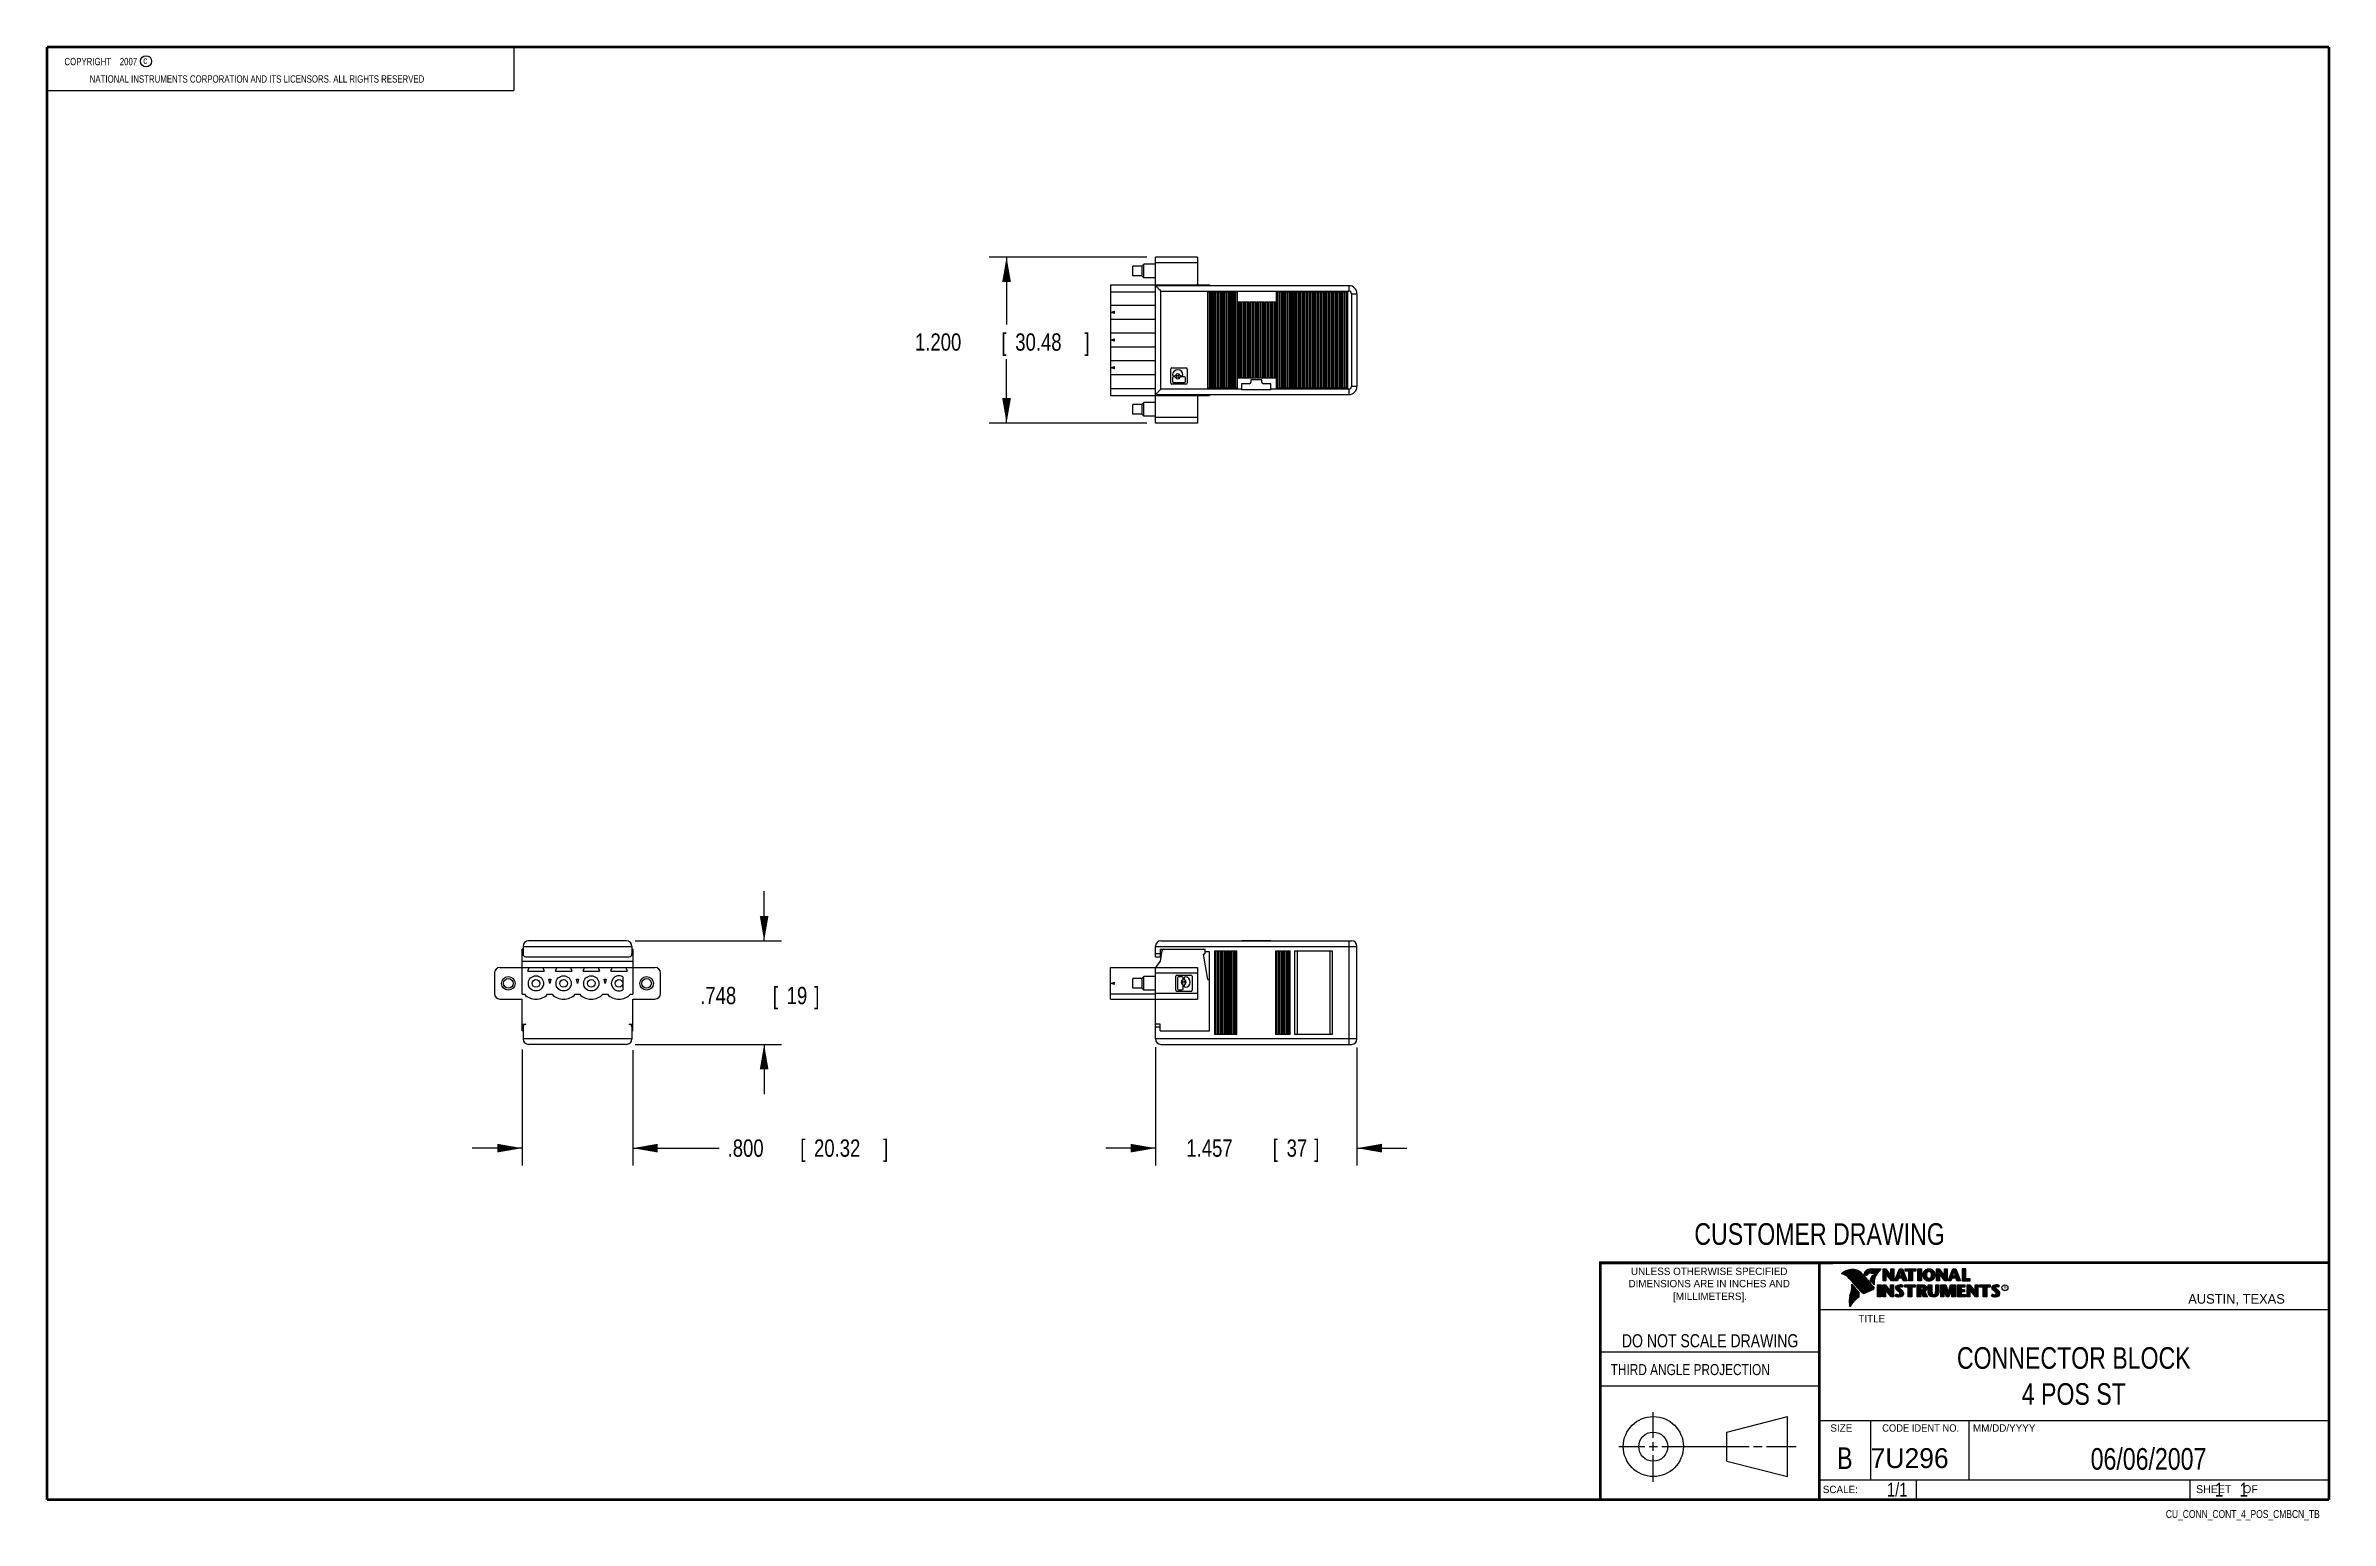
# Model space of a CAD drawing. Header units: inches. Extents: x 0.2 to 16.8, y 0.1 to 10.8.
import ezdxf
from ezdxf.enums import TextEntityAlignment as Align

# ---------------------------------------------------------------- set-up
doc = ezdxf.new("R2010")
doc.units = ezdxf.units.IN
doc.header["$LTSCALE"] = 0.935
doc.header["$MEASUREMENT"] = 0
doc.layers.get('0').update_dxf_attribs({"linetype": 'CONTINUOUS'})
doc.layers.add('DIMENSIONS', color=7, linetype='CONTINUOUS')
doc.styles.get("Standard").update_dxf_attribs({"font": 'txt', "width": 0.8})
doc.dimstyles.new('DIMSTYLE_1', dxfattribs={"dimtxt": 0.125, "dimasz": 0.18, "dimexe": 0.18, "dimexo": 0.0625, "dimgap": 0.09, "dimtad": 0, "dimtih": 1, "dimtoh": 1, "dimdec": 3, "dimzin": 4, "dimdsep": 46, "dimtxsty": 'STANDARD', "dimblk": '_FILLED', "dimblk1": '_FILLED', "dimblk2": '_FILLED', "dimcen": 0.09, "dimadec": 0, "dimazin": 0, "dimtp": 0.01, "dimtm": 0.01, "dimtfac": 1, "dimtdec": 3, "dimtofl": 0, "dimtmove": 0, "dimatfit": 3, "dimldrblk": '_FILLED', "dimfxl": 1, "dimtolj": 1, "dimtzin": 4, "dimarcsym": 0})

msp = doc.modelspace()

# ---------------------------------------------------------------- texts
at = {"color": 2, "linetype": 'CONTINUOUS', "width": 0.8}
for s, height, p in [('c', 0.053, (0.946, 10.6363)), ('NATIONAL INSTRUMENTS CORPORATION AND ITS LICENSORS. ALL RIGHTS RESERVED', 0.053, (0.5583, 10.5016)), ('THIRD ANGLE PROJECTION', 0.08, (11.5564, 1.1584))]:
    msp.add_text(s, height=height, dxfattribs=at).set_placement(p)
at = {"color": 7, "linetype": 'CONTINUOUS', "width": 0.8}
for s, height, p in [('CUSTOMER DRAWING', 0.15625, (13.0668, 2.1001)), ('DO NOT SCALE DRAWING', 0.095, (12.2754, 1.3592)), ('B', 0.1562, (13.2497, 0.4798))]:
    msp.add_text(s, height=height, dxfattribs=at).set_placement(p, align=Align.CENTER)
at = {"color": 2, "linetype": 'CONTINUOUS'}
for s, p in [('DIMENSIONS ARE IN INCHES AND', (12.2688, 1.7933)), ('UNLESS OTHERWISE SPECIFIED', (12.2688, 1.8819)), ('[MILLIMETERS].', (12.2746, 1.7015))]:
    msp.add_text(s, height=0.053254, dxfattribs=at).set_placement(p, align=Align.CENTER)
for s, height, p in [('R', 0.0217, (14.3971, 1.7782)), ('AUSTIN, TEXAS', 0.069617, (15.7327, 1.6745)), ('TITLE', 0.05325, (13.3474, 1.5397)), ('SIZE', 0.05325, (13.1451, 0.7494)), ('MM/DD/YYYY', 0.05325, (14.1765, 0.7494)), ('SCALE:', 0.05325, (13.0904, 0.3053)), ('SHEET    OF', 0.057262, (15.7892, 0.3052))]:
    msp.add_text(s, height=height, dxfattribs=at).set_placement(p)
at = {"color": 2, "linetype": 'CONTINUOUS', "width": 0.95}
msp.add_text('CODE IDENT NO.', height=0.053254, dxfattribs=at).set_placement((13.7978, 0.7494), align=Align.CENTER)
at = {"color": 7, "linetype": 'CONTINUOUS'}
msp.add_text('7U296', height=0.14316, dxfattribs=at).set_placement((13.4363, 0.4866))
at = {"color": 7, "linetype": 'CONTINUOUS', "width": 0.8}
msp.add_text('1/1', height=0.1, dxfattribs=at).set_placement((13.7025, 0.2805), align=Align.RIGHT)
at = {"color": 2, "linetype": 'CONTINUOUS', "width": 0.8}
msp.add_text('CU_CONN_CONT_4_POS_CMBCN_TB', height=0.057262, dxfattribs=at).set_placement((16.6837, 0.1254), align=Align.RIGHT)
at = {"color": 2, "linetype": 'CONTINUOUS', "insert": (0.3125, 10.6805), "char_height": 0.053, "width": 0.8904, "attachment_point": 1}
msp.add_mtext('    COPYRIGHT    2007', dxfattribs=at)
at = {"color": 7, "linetype": 'CONTINUOUS'}
for s, insert, char_height, width, attachment_point in [('CONNECTOR BLOCK\\P4 POS ST', (14.9051, 1.3603), 0.15625, 1.875, 2), ('06/06/2007 ', (15.4455, 0.6307), 0.15625, 1.375, 2), ('    1    1', (15.8075, 0.3805), 0.1, 0.8, 1)]:
    msp.add_mtext(s, dxfattribs=dict(at, insert=insert, char_height=char_height, width=width, attachment_point=attachment_point))

# ---------------------------------------------------------------- blocks, each defined once
blk = doc.blocks.new('_FILLED')
at = {"color": 0, "linetype": 'BYBLOCK'}
blk.add_solid([(0, 0), (-1, 0.174), (-1, -0.174)], dxfattribs=at)
blk = doc.blocks.new('*D0')
at = {"layer": 'DIMENSIONS', "color": 2, "linetype": 'CONTINUOUS'}
for p, q in [((5.435, 4.297), (5.435, 4.657)), ((4.502, 4.297), (5.56, 4.297)), ((4.502, 3.549), (5.56, 3.549)), ((5.435, 3.549), (5.435, 3.189))]:
    blk.add_line(p, q, dxfattribs=at)
at = {"layer": 'DIMENSIONS', "color": 2, "linetype": 'CONTINUOUS', "xscale": 0.18, "yscale": 0.18, "zscale": 0.18}
for p, rotation in [((5.435, 4.297), 270), ((5.435, 3.549), 90)]:
    blk.add_blockref('_FILLED', p, dxfattribs=dict(at, rotation=rotation))
at = {"layer": 'DIMENSIONS', "color": 2, "linetype": 'CONTINUOUS', "width": 0.8}
for s, p in [('.748', (4.973, 3.84)), ('[', (5.498, 3.84)), ('19', (5.598, 3.84)), (']', (5.798, 3.84))]:
    blk.add_text(s, height=0.125, dxfattribs=at).set_placement(p)
blk = doc.blocks.new('*D1')
at = {"layer": 'DIMENSIONS', "color": 2, "linetype": 'CONTINUOUS'}
for p, q in [((3.685, 3.513), (3.685, 2.674)), ((4.485, 3.507), (4.485, 2.674)), ((3.685, 2.799), (3.325, 2.799)), ((4.485, 2.799), (5.109, 2.799))]:
    blk.add_line(p, q, dxfattribs=at)
at = {"layer": 'DIMENSIONS', "color": 2, "linetype": 'CONTINUOUS', "xscale": 0.18, "yscale": 0.18, "zscale": 0.18}
blk.add_blockref('_FILLED', (3.685, 2.799), dxfattribs=at)
at = {"layer": 'DIMENSIONS', "color": 2, "linetype": 'CONTINUOUS', "xscale": 0.18, "yscale": 0.18, "zscale": 0.18, "rotation": 180}
blk.add_blockref('_FILLED', (4.485, 2.799), dxfattribs=at)
at = {"layer": 'DIMENSIONS', "color": 2, "linetype": 'CONTINUOUS', "width": 0.8}
for s, p in [('.800', (5.171, 2.737)), ('[', (5.696, 2.737)), ('20.32', (5.796, 2.737)), (']', (6.296, 2.737))]:
    blk.add_text(s, height=0.125, dxfattribs=at).set_placement(p)
blk = doc.blocks.new('*D2')
at = {"layer": 'DIMENSIONS', "color": 2, "linetype": 'CONTINUOUS'}
for p, q in [((8.265, 3.53), (8.265, 2.674)), ((9.722, 3.526), (9.722, 2.674)), ((8.265, 2.799), (7.905, 2.799)), ((9.722, 2.799), (10.082, 2.799))]:
    blk.add_line(p, q, dxfattribs=at)
at = {"layer": 'DIMENSIONS', "color": 2, "linetype": 'CONTINUOUS', "xscale": 0.18, "yscale": 0.18, "zscale": 0.18}
blk.add_blockref('_FILLED', (8.265, 2.799), dxfattribs=at)
at = {"layer": 'DIMENSIONS', "color": 2, "linetype": 'CONTINUOUS', "xscale": 0.18, "yscale": 0.18, "zscale": 0.18, "rotation": 180}
blk.add_blockref('_FILLED', (9.722, 2.799), dxfattribs=at)
at = {"layer": 'DIMENSIONS', "color": 2, "linetype": 'CONTINUOUS', "width": 0.8}
for s, p in [('1.457', (8.488, 2.737)), ('[', (9.113, 2.737)), ('37', (9.213, 2.737)), (']', (9.413, 2.737))]:
    blk.add_text(s, height=0.125, dxfattribs=at).set_placement(p)
blk = doc.blocks.new('*D3')
at = {"layer": 'DIMENSIONS', "color": 2, "linetype": 'CONTINUOUS'}
for p, q in [((8.203, 9.241), (7.063, 9.241)), ((7.188, 9.241), (7.188, 8.752)), ((7.188, 8.041), (7.188, 8.502)), ((8.203, 8.041), (7.063, 8.041))]:
    blk.add_line(p, q, dxfattribs=at)
at = {"layer": 'DIMENSIONS', "color": 2, "linetype": 'CONTINUOUS', "xscale": 0.18, "yscale": 0.18, "zscale": 0.18}
for p, rotation in [((7.188, 9.241), 90), ((7.188, 8.041), 270)]:
    blk.add_blockref('_FILLED', p, dxfattribs=dict(at, rotation=rotation))
at = {"layer": 'DIMENSIONS', "color": 2, "linetype": 'CONTINUOUS', "width": 0.8}
for s, p in [('1.200', (6.526, 8.564)), ('[', (7.151, 8.564)), ('30.48', (7.251, 8.564)), (']', (7.751, 8.564))]:
    blk.add_text(s, height=0.125, dxfattribs=at).set_placement(p)

# ---------------------------------------------------------------- dimensions: what is measured, and where the dimension line sits
at = {"layer": 'DIMENSIONS', "color": 2, "linetype": 'CONTINUOUS'}
for base, p1, p2, picture, middle in [((7.1885, 9.2406), (8.2028, 8.0406), (8.2028, 9.2406), '*D3', (7.1885, 8.6268)), ((5.4352, 4.2973), (4.5024, 3.5493), (4.5024, 4.2973), '*D0', (5.4352, 3.9025))]:
    dim = msp.add_linear_dim(base=base, p1=p1, p2=p2, angle=90, dimstyle='DIMSTYLE_1', dxfattribs=at)
    dim.commit()
    dim.dimension.update_dxf_attribs({"geometry": picture, "text_midpoint": middle, "dimtype": 160})
for base, p1, p2, picture, middle in [((4.4852, 2.7993), (3.6852, 3.5131), (4.4852, 3.5068), '*D1', (5.784, 2.7993)), ((9.722, 2.7993), (8.2653, 3.53), (9.722, 3.5262), '*D2', (9.0002, 2.7993))]:
    dim = msp.add_linear_dim(base=base, p1=p1, p2=p2, dimstyle='DIMSTYLE_1', dxfattribs=at)
    dim.commit()
    dim.dimension.update_dxf_attribs({"geometry": picture, "text_midpoint": middle, "dimtype": 160})

# ---------------------------------------------------------------- linework, layer by layer
at = {"color": 2, "linetype": 'CONTINUOUS'}
for p, q in [((0.25, 10.7586), (3.625, 10.7586)), ((0.25, 10.7586), (0.25, 10.4456)), ((3.625, 10.7586), (3.625, 10.4456)), ((0.25, 10.4456), (3.625, 10.4456)), ((13.0652, 1.9695), (16.745, 1.9695)), ((13.0652, 1.9695), (13.0652, 0.2605)), ((13.2311, 1.8934), (13.2311, 1.8949)), ((13.2347, 1.8921), (13.2347, 1.8972)), ((13.2382, 1.8907), (13.2382, 1.8994)), ((13.2418, 1.8892), (13.2418, 1.9015)), ((13.2453, 1.8876), (13.2453, 1.9035)), ((13.2489, 1.8858), (13.2489, 1.9054)), ((13.2524, 1.8839), (13.2524, 1.9069)), ((13.256, 1.8818), (13.256, 1.9084)), ((13.2596, 1.8796), (13.2596, 1.9098)), ((13.2631, 1.8772), (13.2631, 1.9111)), ((13.2667, 1.8747), (13.2667, 1.9124)), ((13.2702, 1.872), (13.2702, 1.9135)), ((13.2738, 1.869), (13.2738, 1.9146)), ((13.2773, 1.8658), (13.2773, 1.9155)), ((13.2809, 1.8624), (13.2809, 1.9164)), ((13.2844, 1.8587), (13.2844, 1.9173)), ((13.288, 1.8549), (13.288, 1.9181)), ((13.2915, 1.851), (13.2915, 1.9188)), ((13.2951, 1.8471), (13.2951, 1.9194)), ((13.2987, 1.8431), (13.2987, 1.9198)), ((13.3022, 1.8391), (13.3022, 1.92)), ((13.3058, 1.8351), (13.3058, 1.9201)), ((13.3093, 1.8311), (13.3093, 1.9201)), ((13.3129, 1.827), (13.3129, 1.9199)), ((13.3164, 1.8229), (13.3164, 1.9196)), ((13.32, 1.8188), (13.32, 1.9192)), ((13.3235, 1.8146), (13.3235, 1.9186)), ((13.3271, 1.8104), (13.3271, 1.9179)), ((13.3306, 1.8062), (13.3306, 1.9172)), ((13.3342, 1.802), (13.3342, 1.9163)), ((13.3378, 1.7978), (13.3378, 1.9151)), ((13.3413, 1.7937), (13.3413, 1.9138)), ((13.3449, 1.7897), (13.3449, 1.9122)), ((13.3484, 1.7856), (13.3484, 1.9103)), ((13.352, 1.7817), (13.352, 1.9081)), ((13.3555, 1.7778), (13.3555, 1.9055)), ((13.3591, 1.7739), (13.3591, 1.9026)), ((13.3626, 1.7701), (13.3626, 1.8991)), ((13.3662, 1.7663), (13.3662, 1.8952)), ((13.3697, 1.7625), (13.3697, 1.8915)), ((13.3733, 1.7588), (13.3733, 1.8878)), ((13.3769, 1.7556), (13.3769, 1.8841)), ((13.3804, 1.7529), (13.3804, 1.8803)), ((13.384, 1.7512), (13.384, 1.8766)), ((13.3875, 1.7509), (13.3875, 1.8728)), ((13.4022, 1.878), (13.3901, 1.8922)), ((13.3911, 1.7518), (13.3911, 1.8691)), ((13.4029, 1.881), (13.3927, 1.893)), ((13.3946, 1.8908), (13.3946, 1.8999)), ((13.3946, 1.7533), (13.3946, 1.8653)), ((13.3982, 1.8866), (13.3982, 1.9062)), ((13.3982, 1.7548), (13.3982, 1.8615)), ((13.4017, 1.8824), (13.4017, 1.9101)), ((13.4017, 1.7563), (13.4017, 1.8574)), ((13.4053, 1.8823), (13.4053, 1.9129)), ((13.4053, 1.7578), (13.4053, 1.8531)), ((13.4088, 1.8844), (13.4088, 1.915)), ((13.4088, 1.7593), (13.4088, 1.8488)), ((13.4124, 1.887), (13.4124, 1.9167)), ((13.4124, 1.7609), (13.4124, 1.8445)), ((13.4159, 1.89), (13.4159, 1.9182)), ((13.4159, 1.7625), (13.4159, 1.8402)), ((13.4195, 1.8937), (13.4195, 1.9193)), ((13.4195, 1.7641), (13.4195, 1.8359)), ((13.4231, 1.8964), (13.4231, 1.9203)), ((13.4231, 1.7657), (13.4231, 1.8316)), ((13.4266, 1.8982), (13.4266, 1.9209)), ((13.4266, 1.7674), (13.4266, 1.8273)), ((13.4302, 1.8995), (13.4302, 1.9214)), ((13.4302, 1.7691), (13.4302, 1.823)), ((13.4414, 1.8328), (13.4319, 1.8437)), ((13.4337, 1.8997), (13.4337, 1.922)), ((13.4337, 1.7708), (13.4337, 1.8187)), ((13.4433, 1.8344), (13.4349, 1.844)), ((13.4373, 1.8991), (13.4373, 1.9224)), ((13.4373, 1.8413), (13.4373, 1.8491)), ((13.4408, 1.898), (13.4408, 1.9228)), ((13.4408, 1.8372), (13.4408, 1.8572)), ((13.4444, 1.8972), (13.4444, 1.9231)), ((13.4444, 1.8331), (13.4444, 1.8665)), ((13.4479, 1.8969), (13.4479, 1.9234)), ((13.4479, 1.8288), (13.4479, 1.873)), ((13.4515, 1.8966), (13.4515, 1.9236)), ((13.4515, 1.8247), (13.4515, 1.8764)), ((13.4529, 1.9261), (13.5132, 1.9271)), ((13.453, 1.9236), (13.5067, 1.9245)), ((13.455, 1.8965), (13.455, 1.9237)), ((13.455, 1.8207), (13.455, 1.878)), ((13.4586, 1.8964), (13.4586, 1.9237)), ((13.4586, 1.8303), (13.4586, 1.879)), ((13.4622, 1.8957), (13.4622, 1.9238)), ((13.4622, 1.8535), (13.4622, 1.8795)), ((13.4657, 1.8935), (13.4657, 1.9238)), ((13.4657, 1.8636), (13.4657, 1.8798)), ((13.4693, 1.872), (13.4693, 1.9239)), ((13.4728, 1.8794), (13.4728, 1.9239)), ((13.4764, 1.8859), (13.4764, 1.924)), ((13.4799, 1.8919), (13.4799, 1.924)), ((13.4835, 1.8973), (13.4835, 1.9241)), ((13.487, 1.9023), (13.487, 1.9242)), ((13.4906, 1.9069), (13.4906, 1.9242)), ((13.4941, 1.9112), (13.4941, 1.9243)), ((13.4977, 1.9153), (13.4977, 1.9243)), ((13.5013, 1.9191), (13.5013, 1.9244)), ((13.5261, 1.9263), (13.5451, 1.9263)), ((13.5261, 1.839), (13.5261, 1.9263)), ((13.5466, 1.839), (13.5261, 1.839)), ((13.5286, 1.9237), (13.5439, 1.9237)), ((13.5286, 1.8415), (13.5286, 1.9237)), ((13.5441, 1.8415), (13.5286, 1.8415)), ((13.5332, 1.8415), (13.5332, 1.9237)), ((13.5367, 1.8415), (13.5367, 1.9237)), ((13.5402, 1.8415), (13.5402, 1.9237)), ((13.5441, 1.8976), (13.5437, 1.9237)), ((13.5439, 1.9237), (13.5854, 1.869)), ((13.5873, 1.8415), (13.5441, 1.8976)), ((13.5441, 1.8976), (13.5441, 1.8415)), ((13.5451, 1.9263), (13.5829, 1.8765)), ((13.586, 1.839), (13.5466, 1.8902)), ((13.5466, 1.8902), (13.5466, 1.839)), ((13.5471, 1.8936), (13.5471, 1.9194)), ((13.5506, 1.8891), (13.5506, 1.9149)), ((13.5541, 1.8846), (13.5541, 1.9103)), ((13.5576, 1.8801), (13.5576, 1.9057)), ((13.561, 1.8756), (13.561, 1.9011)), ((13.5645, 1.8711), (13.5645, 1.8965)), ((13.568, 1.8665), (13.568, 1.8919)), ((13.5715, 1.862), (13.5715, 1.8874)), ((13.575, 1.8575), (13.575, 1.8828)), ((13.5784, 1.853), (13.5784, 1.8782)), ((13.5819, 1.8485), (13.5819, 1.8736)), ((13.5829, 1.9263), (13.6036, 1.9263)), ((13.5829, 1.8765), (13.5829, 1.9263)), ((13.5854, 1.9237), (13.6011, 1.9237)), ((13.5854, 1.869), (13.5854, 1.9237)), ((13.5854, 1.844), (13.5854, 1.869)), ((13.6036, 1.839), (13.586, 1.839)), ((13.6011, 1.8415), (13.5873, 1.8415)), ((13.5889, 1.8415), (13.5889, 1.9237)), ((13.5923, 1.8415), (13.5923, 1.9237)), ((13.5958, 1.8415), (13.5958, 1.9237)), ((13.5993, 1.8415), (13.5993, 1.9237)), ((13.6011, 1.9237), (13.6011, 1.8415)), ((13.6036, 1.9263), (13.6036, 1.839)), ((13.6088, 1.839), (13.6444, 1.9262)), ((13.6294, 1.839), (13.6088, 1.839)), ((13.6125, 1.8415), (13.6461, 1.9237)), ((13.6277, 1.8415), (13.6125, 1.8415)), ((13.6167, 1.8415), (13.6167, 1.8516)), ((13.6201, 1.8415), (13.6201, 1.8601)), ((13.6236, 1.8415), (13.6236, 1.8686)), ((13.6271, 1.8415), (13.6271, 1.8771)), ((13.6361, 1.8623), (13.6277, 1.8415)), ((13.6378, 1.8598), (13.6294, 1.839)), ((13.6306, 1.8486), (13.6306, 1.8857)), ((13.634, 1.8573), (13.634, 1.8942)), ((13.6665, 1.8623), (13.6361, 1.8623)), ((13.6375, 1.8623), (13.6375, 1.9027)), ((13.6647, 1.8598), (13.6378, 1.8598)), ((13.6388, 1.8711), (13.65, 1.9073)), ((13.6639, 1.8711), (13.6388, 1.8711)), ((13.641, 1.8781), (13.641, 1.9112)), ((13.641, 1.8623), (13.641, 1.8711)), ((13.6423, 1.8736), (13.6519, 1.9048)), ((13.6606, 1.8736), (13.6423, 1.8736)), ((13.6444, 1.9262), (13.6664, 1.9262)), ((13.6445, 1.8893), (13.6445, 1.9197)), ((13.6445, 1.8623), (13.6445, 1.8711)), ((13.6461, 1.9237), (13.6647, 1.9237)), ((13.6479, 1.9006), (13.6479, 1.9237)), ((13.6479, 1.8623), (13.6479, 1.8711)), ((13.65, 1.9073), (13.6541, 1.9073)), ((13.6514, 1.9073), (13.6514, 1.9237)), ((13.6514, 1.8623), (13.6514, 1.8711)), ((13.6519, 1.9048), (13.6521, 1.9048)), ((13.6521, 1.9048), (13.6606, 1.8736)), ((13.6541, 1.9073), (13.6639, 1.8711)), ((13.6549, 1.9043), (13.6549, 1.9237)), ((13.6549, 1.8623), (13.6549, 1.8711)), ((13.6584, 1.8915), (13.6584, 1.9237)), ((13.6584, 1.8623), (13.6584, 1.8711)), ((13.6618, 1.8787), (13.6618, 1.9237)), ((13.6618, 1.8623), (13.6618, 1.8711)), ((13.6647, 1.9237), (13.6959, 1.8415)), ((13.6717, 1.839), (13.6647, 1.8598)), ((13.6653, 1.8623), (13.6653, 1.922)), ((13.6664, 1.9262), (13.6995, 1.839)), ((13.6735, 1.8415), (13.6665, 1.8623)), ((13.6688, 1.8555), (13.6688, 1.9128)), ((13.6995, 1.839), (13.6717, 1.839)), ((13.6723, 1.8452), (13.6723, 1.9037)), ((13.6959, 1.8415), (13.6735, 1.8415)), ((13.6757, 1.8415), (13.6757, 1.8945)), ((13.6792, 1.8415), (13.6792, 1.8854)), ((13.6827, 1.8415), (13.6827, 1.8762)), ((13.6862, 1.8415), (13.6862, 1.8671)), ((13.6866, 1.9262), (13.7634, 1.9262)), ((13.6866, 1.9099), (13.6866, 1.9262)), ((13.7118, 1.9099), (13.6866, 1.9099)), ((13.6891, 1.9237), (13.7609, 1.9237)), ((13.6891, 1.9125), (13.6891, 1.9237)), ((13.7143, 1.9125), (13.6891, 1.9125)), ((13.6896, 1.8415), (13.6896, 1.8579)), ((13.6931, 1.9125), (13.6931, 1.9237)), ((13.6931, 1.8415), (13.6931, 1.8488)), ((13.6966, 1.9125), (13.6966, 1.9237)), ((13.7001, 1.9125), (13.7001, 1.9237)), ((13.7035, 1.9125), (13.7035, 1.9237)), ((13.707, 1.9125), (13.707, 1.9237)), ((13.7105, 1.9125), (13.7105, 1.9237)), ((13.7118, 1.839), (13.7118, 1.9099)), ((13.7382, 1.839), (13.7118, 1.839)), ((13.7143, 1.9125), (13.714, 1.9237)), ((13.7143, 1.8415), (13.7143, 1.9125)), ((13.7357, 1.8415), (13.7143, 1.8415)), ((13.7174, 1.8415), (13.7174, 1.9237)), ((13.7209, 1.8415), (13.7209, 1.9237)), ((13.7244, 1.8415), (13.7244, 1.9237)), ((13.7279, 1.8415), (13.7279, 1.9237)), ((13.7313, 1.8415), (13.7313, 1.9237)), ((13.7357, 1.9125), (13.7348, 1.9237)), ((13.7609, 1.9125), (13.7357, 1.9125)), ((13.7357, 1.9125), (13.7357, 1.8415)), ((13.7634, 1.9099), (13.7382, 1.9099)), ((13.7382, 1.9099), (13.7382, 1.839)), ((13.7383, 1.9125), (13.7383, 1.9237)), ((13.7418, 1.9125), (13.7418, 1.9237)), ((13.7452, 1.9125), (13.7452, 1.9237)), ((13.7487, 1.9125), (13.7487, 1.9237)), ((13.7522, 1.9125), (13.7522, 1.9237)), ((13.7557, 1.9125), (13.7557, 1.9237)), ((13.7591, 1.9125), (13.7591, 1.9237)), ((13.7609, 1.9237), (13.7609, 1.9125)), ((13.7634, 1.9262), (13.7634, 1.9099)), ((13.7768, 1.9262), (13.8031, 1.9262)), ((13.7768, 1.839), (13.7768, 1.9262)), ((13.8031, 1.839), (13.7768, 1.839)), ((13.7794, 1.9237), (13.8006, 1.9237)), ((13.7794, 1.8415), (13.7794, 1.9237)), ((13.8006, 1.8415), (13.7794, 1.8415)), ((13.7835, 1.8415), (13.7835, 1.9237)), ((13.787, 1.8415), (13.787, 1.9237)), ((13.7904, 1.8415), (13.7904, 1.9237)), ((13.7939, 1.8415), (13.7939, 1.9237)), ((13.7974, 1.8415), (13.7974, 1.9237)), ((13.8006, 1.9237), (13.8006, 1.8415)), ((13.8031, 1.9262), (13.8031, 1.839)), ((13.8154, 1.8853), (13.8155, 1.8871)), ((13.8154, 1.8834), (13.8154, 1.8853)), ((13.8154, 1.8816), (13.8154, 1.8834)), ((13.8155, 1.8797), (13.8154, 1.8816)), ((13.8155, 1.8871), (13.8157, 1.8889)), ((13.8157, 1.8779), (13.8155, 1.8797)), ((13.8157, 1.8889), (13.8159, 1.8907)), ((13.8159, 1.876), (13.8157, 1.8779)), ((13.8159, 1.8907), (13.8161, 1.8924)), ((13.8162, 1.8742), (13.8159, 1.876)), ((13.8161, 1.8924), (13.8165, 1.8941)), ((13.8166, 1.8724), (13.8162, 1.8742)), ((13.8165, 1.8941), (13.8169, 1.8958)), ((13.817, 1.8706), (13.8166, 1.8724)), ((13.8169, 1.8958), (13.8174, 1.8975)), ((13.8174, 1.8689), (13.817, 1.8706)), ((13.8174, 1.8975), (13.8179, 1.8991)), ((13.8179, 1.8672), (13.8174, 1.8689)), ((13.8179, 1.8991), (13.8185, 1.9006)), ((13.8179, 1.8852), (13.818, 1.8869)), ((13.8179, 1.8834), (13.8179, 1.8852)), ((13.818, 1.8817), (13.8179, 1.8834)), ((13.8185, 1.8655), (13.8179, 1.8672)), ((13.818, 1.8869), (13.8182, 1.8886)), ((13.8181, 1.8799), (13.818, 1.8817)), ((13.8182, 1.8781), (13.8181, 1.8799)), ((13.8182, 1.8886), (13.8184, 1.8903)), ((13.8184, 1.8764), (13.8182, 1.8781)), ((13.8184, 1.8903), (13.8186, 1.892)), ((13.8187, 1.8746), (13.8184, 1.8764)), ((13.8185, 1.9006), (13.8191, 1.9021)), ((13.8191, 1.8639), (13.8185, 1.8655)), ((13.8186, 1.892), (13.819, 1.8936)), ((13.8191, 1.8729), (13.8187, 1.8746)), ((13.819, 1.8936), (13.8193, 1.8952)), ((13.8191, 1.9021), (13.8198, 1.9036)), ((13.8194, 1.8712), (13.8191, 1.8729)), ((13.8198, 1.8623), (13.8191, 1.8639)), ((13.8193, 1.8952), (13.8198, 1.8967)), ((13.8199, 1.8696), (13.8194, 1.8712)), ((13.8198, 1.9036), (13.8206, 1.9051)), ((13.8198, 1.8967), (13.8203, 1.8982)), ((13.8205, 1.8607), (13.8198, 1.8623)), ((13.8204, 1.8679), (13.8199, 1.8696)), ((13.8203, 1.8982), (13.8208, 1.8997)), ((13.8209, 1.8664), (13.8204, 1.8679)), ((13.8213, 1.8592), (13.8205, 1.8607)), ((13.8206, 1.9051), (13.8214, 1.9065)), ((13.8208, 1.8997), (13.8214, 1.9011)), ((13.8209, 1.8664), (13.8208, 1.8997)), ((13.8215, 1.8648), (13.8209, 1.8664)), ((13.8221, 1.8578), (13.8213, 1.8592)), ((13.8214, 1.9065), (13.8223, 1.9079)), ((13.8214, 1.9011), (13.8221, 1.9025)), ((13.8221, 1.8633), (13.8215, 1.8648)), ((13.8221, 1.9025), (13.8228, 1.9038)), ((13.8228, 1.8619), (13.8221, 1.8633)), ((13.823, 1.8563), (13.8221, 1.8578)), ((13.8223, 1.9079), (13.8232, 1.9092)), ((13.8228, 1.9038), (13.8236, 1.9052)), ((13.8235, 1.8604), (13.8228, 1.8619)), ((13.8239, 1.855), (13.823, 1.8563)), ((13.8232, 1.9092), (13.8243, 1.9106)), ((13.8243, 1.8591), (13.8235, 1.8604)), ((13.8236, 1.9052), (13.8244, 1.9065)), ((13.8249, 1.8536), (13.8239, 1.855)), ((13.8243, 1.9106), (13.8253, 1.9119)), ((13.8243, 1.8591), (13.8244, 1.9065)), ((13.8251, 1.8577), (13.8243, 1.8591)), ((13.8244, 1.9065), (13.8253, 1.9077)), ((13.826, 1.8523), (13.8249, 1.8536)), ((13.826, 1.8564), (13.8251, 1.8577)), ((13.8253, 1.9119), (13.8265, 1.9132)), ((13.8253, 1.9077), (13.8262, 1.909)), ((13.8269, 1.8552), (13.826, 1.8564)), ((13.8271, 1.8511), (13.826, 1.8523)), ((13.8262, 1.909), (13.8273, 1.9102)), ((13.8265, 1.9132), (13.8276, 1.9144)), ((13.8279, 1.854), (13.8269, 1.8552)), ((13.8282, 1.8499), (13.8271, 1.8511)), ((13.8273, 1.9102), (13.8283, 1.9114)), ((13.8276, 1.9144), (13.8288, 1.9156)), ((13.8279, 1.854), (13.8283, 1.9114)), ((13.8289, 1.8528), (13.8279, 1.854)), ((13.8294, 1.8487), (13.8282, 1.8499)), ((13.8283, 1.9114), (13.8294, 1.9126)), ((13.8288, 1.9156), (13.8301, 1.9167)), ((13.83, 1.8517), (13.8289, 1.8528)), ((13.8294, 1.9126), (13.8306, 1.9137)), ((13.8306, 1.8476), (13.8294, 1.8487)), ((13.8311, 1.8506), (13.83, 1.8517)), ((13.8301, 1.9167), (13.8314, 1.9178)), ((13.8306, 1.9137), (13.8318, 1.9148)), ((13.8319, 1.8466), (13.8306, 1.8476)), ((13.8311, 1.8506), (13.8318, 1.9148)), ((13.8323, 1.8496), (13.8311, 1.8506)), ((13.8314, 1.9178), (13.8327, 1.9188)), ((13.8318, 1.9148), (13.833, 1.9158)), ((13.8332, 1.8456), (13.8319, 1.8466)), ((13.8335, 1.8486), (13.8323, 1.8496)), ((13.8327, 1.9188), (13.834, 1.9198)), ((13.833, 1.9158), (13.8342, 1.9168)), ((13.8346, 1.8447), (13.8332, 1.8456)), ((13.8347, 1.8477), (13.8335, 1.8486)), ((13.834, 1.9198), (13.8354, 1.9207)), ((13.8342, 1.9168), (13.8355, 1.9177)), ((13.836, 1.8438), (13.8346, 1.8447)), ((13.8347, 1.8477), (13.8355, 1.9177)), ((13.836, 1.8468), (13.8347, 1.8477)), ((13.8354, 1.9207), (13.8368, 1.9215)), ((13.8355, 1.9177), (13.8368, 1.9185)), ((13.8373, 1.846), (13.836, 1.8468)), ((13.8374, 1.843), (13.836, 1.8438)), ((13.8368, 1.9215), (13.8382, 1.9223)), ((13.8368, 1.9185), (13.8381, 1.9193)), ((13.8386, 1.8452), (13.8373, 1.846)), ((13.839, 1.8423), (13.8374, 1.843)), ((13.8381, 1.9193), (13.8394, 1.92)), ((13.8386, 1.8452), (13.8381, 1.9193)), ((13.8382, 1.9223), (13.8397, 1.923)), ((13.84, 1.8445), (13.8386, 1.8452)), ((13.8405, 1.8416), (13.839, 1.8423)), ((13.8394, 1.92), (13.8408, 1.9207)), ((13.8397, 1.923), (13.8412, 1.9237)), ((13.8397, 1.8857), (13.8398, 1.8868)), ((13.8397, 1.8845), (13.8397, 1.8857)), ((13.8397, 1.8833), (13.8397, 1.8845)), ((13.8397, 1.8821), (13.8397, 1.8833)), ((13.8397, 1.8809), (13.8397, 1.8821)), ((13.8398, 1.8796), (13.8397, 1.8809)), ((13.8398, 1.8868), (13.8399, 1.888)), ((13.8399, 1.8784), (13.8398, 1.8796)), ((13.8399, 1.888), (13.84, 1.8891)), ((13.84, 1.8773), (13.8399, 1.8784)), ((13.84, 1.8891), (13.8401, 1.8902)), ((13.8401, 1.8761), (13.84, 1.8773)), ((13.8415, 1.8439), (13.84, 1.8445)), ((13.8401, 1.8902), (13.8402, 1.8913)), ((13.8402, 1.8749), (13.8401, 1.8761)), ((13.8402, 1.8913), (13.8403, 1.8924)), ((13.8404, 1.8738), (13.8402, 1.8749)), ((13.8403, 1.8924), (13.8405, 1.8934)), ((13.8405, 1.8727), (13.8404, 1.8738)), ((13.8405, 1.8934), (13.8407, 1.8944)), ((13.8407, 1.8716), (13.8405, 1.8727)), ((13.8421, 1.8409), (13.8405, 1.8416)), ((13.8407, 1.8944), (13.8409, 1.8954)), ((13.841, 1.8706), (13.8407, 1.8716)), ((13.8408, 1.9207), (13.8422, 1.9213)), ((13.8409, 1.8954), (13.8411, 1.8963)), ((13.8412, 1.8696), (13.841, 1.8706)), ((13.8411, 1.8963), (13.8414, 1.8972)), ((13.8412, 1.9237), (13.8427, 1.9243)), ((13.8414, 1.8686), (13.8412, 1.8696)), ((13.8414, 1.8972), (13.8416, 1.8981)), ((13.8417, 1.8677), (13.8414, 1.8686)), ((13.8415, 1.8439), (13.8417, 1.8678)), ((13.843, 1.8433), (13.8415, 1.8439)), ((13.8416, 1.8981), (13.8419, 1.899)), ((13.842, 1.8667), (13.8417, 1.8677)), ((13.8419, 1.899), (13.8422, 1.8999)), ((13.842, 1.8991), (13.8422, 1.9213)), ((13.8423, 1.8658), (13.842, 1.8667)), ((13.8438, 1.8404), (13.8421, 1.8409)), ((13.8422, 1.9213), (13.8436, 1.9219)), ((13.8422, 1.8999), (13.8426, 1.9007)), ((13.8422, 1.8844), (13.8423, 1.8856)), ((13.8422, 1.8833), (13.8422, 1.8844)), ((13.8422, 1.8821), (13.8422, 1.8833)), ((13.8423, 1.8809), (13.8422, 1.8821)), ((13.8423, 1.8867), (13.8424, 1.8878)), ((13.8423, 1.8856), (13.8423, 1.8867)), ((13.8423, 1.8798), (13.8423, 1.8809)), ((13.8424, 1.8786), (13.8423, 1.8798)), ((13.8427, 1.865), (13.8423, 1.8658)), ((13.8424, 1.8878), (13.8425, 1.8889)), ((13.8425, 1.8775), (13.8424, 1.8786)), ((13.8425, 1.8889), (13.8426, 1.89)), ((13.8426, 1.8764), (13.8425, 1.8775)), ((13.8426, 1.9007), (13.843, 1.9016)), ((13.8426, 1.89), (13.8427, 1.891)), ((13.8427, 1.8753), (13.8426, 1.8764)), ((13.8427, 1.9243), (13.8443, 1.9248)), ((13.8427, 1.891), (13.8428, 1.892)), ((13.8429, 1.8742), (13.8427, 1.8753)), ((13.8431, 1.8641), (13.8427, 1.865)), ((13.8428, 1.892), (13.843, 1.893)), ((13.843, 1.8731), (13.8429, 1.8742)), ((13.843, 1.9016), (13.8434, 1.9024)), ((13.843, 1.893), (13.8432, 1.8939)), ((13.8432, 1.8721), (13.843, 1.8731)), ((13.8445, 1.8428), (13.843, 1.8433)), ((13.8434, 1.8633), (13.8431, 1.8641)), ((13.8432, 1.8939), (13.8434, 1.8948)), ((13.8434, 1.8712), (13.8432, 1.8721)), ((13.8434, 1.9024), (13.8438, 1.9032)), ((13.8434, 1.8948), (13.8436, 1.8957)), ((13.8436, 1.8702), (13.8434, 1.8712)), ((13.8439, 1.8625), (13.8434, 1.8633)), ((13.8436, 1.9219), (13.8451, 1.9224)), ((13.8436, 1.8957), (13.8438, 1.8965)), ((13.8439, 1.8693), (13.8436, 1.8702)), ((13.8438, 1.9032), (13.8443, 1.904)), ((13.8438, 1.8965), (13.844, 1.8974)), ((13.8455, 1.8399), (13.8438, 1.8404)), ((13.8441, 1.8684), (13.8439, 1.8693)), ((13.8443, 1.8617), (13.8439, 1.8625)), ((13.844, 1.8974), (13.8443, 1.8982)), ((13.8444, 1.8676), (13.8441, 1.8684)), ((13.8443, 1.9248), (13.8459, 1.9253)), ((13.8443, 1.904), (13.8447, 1.9047)), ((13.8443, 1.8982), (13.8446, 1.899)), ((13.8448, 1.8609), (13.8443, 1.8617)), ((13.8447, 1.8667), (13.8444, 1.8676)), ((13.8462, 1.8423), (13.8445, 1.8428)), ((13.8446, 1.899), (13.8449, 1.8997)), ((13.8447, 1.9047), (13.8453, 1.9055)), ((13.845, 1.8659), (13.8447, 1.8667)), ((13.8453, 1.8602), (13.8448, 1.8609)), ((13.8449, 1.8997), (13.8453, 1.9005)), ((13.8454, 1.8651), (13.845, 1.8659)), ((13.8451, 1.9224), (13.8466, 1.9229)), ((13.8453, 1.9055), (13.8451, 1.9224)), ((13.8453, 1.9055), (13.8458, 1.9062)), ((13.8453, 1.9005), (13.8456, 1.9012)), ((13.8458, 1.8595), (13.8453, 1.8602)), ((13.8457, 1.8644), (13.8454, 1.8651)), ((13.8473, 1.8395), (13.8455, 1.8399)), ((13.8456, 1.9012), (13.846, 1.902)), ((13.8461, 1.8637), (13.8457, 1.8644)), ((13.8458, 1.9062), (13.8464, 1.9068)), ((13.8464, 1.8588), (13.8458, 1.8595)), ((13.846, 1.8424), (13.8458, 1.8595)), ((13.8459, 1.9253), (13.8476, 1.9257)), ((13.846, 1.902), (13.8464, 1.9027)), ((13.8465, 1.863), (13.8461, 1.8637)), ((13.8478, 1.8419), (13.8462, 1.8423)), ((13.8464, 1.9068), (13.847, 1.9074)), ((13.8464, 1.9027), (13.8468, 1.9033)), ((13.847, 1.8581), (13.8464, 1.8588)), ((13.8469, 1.8623), (13.8465, 1.863)), ((13.8466, 1.9229), (13.8481, 1.9233)), ((13.8468, 1.9033), (13.8473, 1.9039)), ((13.8473, 1.8617), (13.8469, 1.8623)), ((13.847, 1.9074), (13.8477, 1.908)), ((13.8477, 1.8575), (13.847, 1.8581)), ((13.8473, 1.9039), (13.8478, 1.9045)), ((13.8478, 1.8611), (13.8473, 1.8617)), ((13.8491, 1.8391), (13.8473, 1.8395)), ((13.8476, 1.9257), (13.8492, 1.9261)), ((13.8477, 1.908), (13.8483, 1.9086)), ((13.8483, 1.857), (13.8477, 1.8575)), ((13.8478, 1.9045), (13.8482, 1.9051)), ((13.8483, 1.8605), (13.8478, 1.8611)), ((13.8495, 1.8416), (13.8478, 1.8419)), ((13.8481, 1.9233), (13.8497, 1.9236)), ((13.8482, 1.9051), (13.8488, 1.9056)), ((13.8483, 1.9086), (13.849, 1.9091)), ((13.8488, 1.8599), (13.8483, 1.8605)), ((13.849, 1.8564), (13.8483, 1.857)), ((13.8488, 1.9056), (13.8493, 1.9061)), ((13.8494, 1.8594), (13.8488, 1.8599)), ((13.849, 1.9091), (13.8497, 1.9095)), ((13.8498, 1.8559), (13.849, 1.8564)), ((13.8509, 1.8388), (13.8491, 1.8391)), ((13.8492, 1.9261), (13.8509, 1.9264)), ((13.8493, 1.9061), (13.8498, 1.9065)), ((13.8499, 1.8589), (13.8494, 1.8594)), ((13.8495, 1.9094), (13.8495, 1.9236)), ((13.8495, 1.8416), (13.8495, 1.8561)), ((13.8513, 1.8413), (13.8495, 1.8416)), ((13.8497, 1.9236), (13.8513, 1.9239)), ((13.8497, 1.9095), (13.8505, 1.9099)), ((13.8498, 1.9065), (13.8504, 1.9069)), ((13.8505, 1.8555), (13.8498, 1.8559)), ((13.8505, 1.8585), (13.8499, 1.8589)), ((13.8504, 1.9069), (13.851, 1.9073)), ((13.8505, 1.9099), (13.8512, 1.9103)), ((13.8511, 1.8581), (13.8505, 1.8585)), ((13.8513, 1.8551), (13.8505, 1.8555)), ((13.8509, 1.9264), (13.8527, 1.9266)), ((13.8528, 1.8386), (13.8509, 1.8388)), ((13.851, 1.9073), (13.8516, 1.9077)), ((13.8518, 1.8577), (13.8511, 1.8581)), ((13.8512, 1.9103), (13.852, 1.9106)), ((13.8513, 1.9239), (13.853, 1.9241)), ((13.8521, 1.8547), (13.8513, 1.8551)), ((13.853, 1.8411), (13.8513, 1.8413)), ((13.8516, 1.9077), (13.8523, 1.908)), ((13.8524, 1.8574), (13.8518, 1.8577)), ((13.852, 1.9106), (13.8528, 1.9109)), ((13.853, 1.8544), (13.8521, 1.8547)), ((13.8523, 1.908), (13.8529, 1.9083)), ((13.8531, 1.8571), (13.8524, 1.8574)), ((13.8527, 1.9266), (13.8544, 1.9268)), ((13.8528, 1.9109), (13.8536, 1.9111)), ((13.8547, 1.8384), (13.8528, 1.8386)), ((13.8529, 1.9083), (13.8536, 1.9085)), ((13.853, 1.9241), (13.8546, 1.9243)), ((13.853, 1.9109), (13.853, 1.9241)), ((13.8538, 1.8542), (13.853, 1.8544)), ((13.853, 1.8411), (13.853, 1.8544)), ((13.8548, 1.841), (13.853, 1.8411)), ((13.8538, 1.8568), (13.8531, 1.8571)), ((13.8536, 1.9111), (13.8545, 1.9113)), ((13.8536, 1.9085), (13.8543, 1.9087)), ((13.8545, 1.8566), (13.8538, 1.8568)), ((13.8547, 1.854), (13.8538, 1.8542)), ((13.8543, 1.9087), (13.855, 1.9089)), ((13.8544, 1.9268), (13.8561, 1.9269)), ((13.8545, 1.9113), (13.8553, 1.9115)), ((13.8552, 1.8564), (13.8545, 1.8566)), ((13.8546, 1.9243), (13.8563, 1.9244)), ((13.8556, 1.8538), (13.8547, 1.854)), ((13.8565, 1.8384), (13.8547, 1.8384)), ((13.8566, 1.8409), (13.8548, 1.841)), ((13.855, 1.9089), (13.8557, 1.909)), ((13.8559, 1.8563), (13.8552, 1.8564)), ((13.8553, 1.9115), (13.8562, 1.9116)), ((13.8565, 1.8537), (13.8556, 1.8538)), ((13.8557, 1.909), (13.8565, 1.9091)), ((13.8567, 1.8562), (13.8559, 1.8563)), ((13.8561, 1.9269), (13.8579, 1.927)), ((13.8562, 1.9116), (13.8571, 1.9117)), ((13.8563, 1.9244), (13.8579, 1.9245)), ((13.8565, 1.9116), (13.8565, 1.9244)), ((13.8565, 1.9091), (13.8572, 1.9092)), ((13.8574, 1.8537), (13.8565, 1.8537)), ((13.8565, 1.8409), (13.8565, 1.8537)), ((13.8584, 1.8383), (13.8565, 1.8384)), ((13.8584, 1.8408), (13.8566, 1.8409)), ((13.8574, 1.8562), (13.8567, 1.8562)), ((13.8571, 1.9117), (13.858, 1.9117)), ((13.8572, 1.9092), (13.858, 1.9092)), ((13.8582, 1.8562), (13.8574, 1.8562)), ((13.8583, 1.8537), (13.8574, 1.8537)), ((13.8579, 1.927), (13.8596, 1.927)), ((13.8579, 1.9245), (13.8596, 1.9244)), ((13.858, 1.9117), (13.8589, 1.9117)), ((13.858, 1.9092), (13.8587, 1.9091)), ((13.8589, 1.8563), (13.8582, 1.8562)), ((13.8592, 1.8537), (13.8583, 1.8537)), ((13.8601, 1.8409), (13.8584, 1.8408)), ((13.8602, 1.8384), (13.8584, 1.8383)), ((13.8587, 1.9091), (13.8595, 1.9091)), ((13.8589, 1.9117), (13.8598, 1.9116)), ((13.8597, 1.8564), (13.8589, 1.8563)), ((13.8601, 1.8539), (13.8592, 1.8537)), ((13.8595, 1.9091), (13.8602, 1.909)), ((13.8596, 1.927), (13.8614, 1.9269)), ((13.8596, 1.9244), (13.8612, 1.9243)), ((13.8605, 1.8565), (13.8597, 1.8564)), ((13.8598, 1.9116), (13.8607, 1.9114)), ((13.8599, 1.8409), (13.8601, 1.8539)), ((13.861, 1.854), (13.8601, 1.8539)), ((13.8618, 1.841), (13.8601, 1.8409)), ((13.8602, 1.909), (13.861, 1.9088)), ((13.862, 1.8384), (13.8602, 1.8384)), ((13.8612, 1.8567), (13.8605, 1.8565)), ((13.8607, 1.9114), (13.8616, 1.9113)), ((13.861, 1.9114), (13.8612, 1.9243)), ((13.861, 1.9088), (13.8617, 1.9086)), ((13.8619, 1.8542), (13.861, 1.854)), ((13.8612, 1.9243), (13.8628, 1.9242)), ((13.862, 1.8569), (13.8612, 1.8567)), ((13.8614, 1.9269), (13.8631, 1.9267)), ((13.8616, 1.9113), (13.8624, 1.911)), ((13.8617, 1.9086), (13.8624, 1.9084)), ((13.8635, 1.8411), (13.8618, 1.841)), ((13.8627, 1.8545), (13.8619, 1.8542)), ((13.8627, 1.8571), (13.862, 1.8569)), ((13.8638, 1.8386), (13.862, 1.8384)), ((13.8624, 1.911), (13.8632, 1.9108)), ((13.8624, 1.9084), (13.8631, 1.9081)), ((13.8634, 1.8574), (13.8627, 1.8571)), ((13.8636, 1.8547), (13.8627, 1.8545)), ((13.8628, 1.9242), (13.8644, 1.924)), ((13.8631, 1.9267), (13.8648, 1.9265)), ((13.8631, 1.9081), (13.8638, 1.9079)), ((13.8632, 1.9108), (13.864, 1.9105)), ((13.8641, 1.8577), (13.8634, 1.8574)), ((13.8634, 1.8411), (13.8636, 1.8547)), ((13.8652, 1.8413), (13.8635, 1.8411)), ((13.8644, 1.8551), (13.8636, 1.8547)), ((13.8638, 1.9079), (13.8645, 1.9076)), ((13.8656, 1.8388), (13.8638, 1.8386)), ((13.864, 1.9105), (13.8648, 1.9102)), ((13.8647, 1.858), (13.8641, 1.8577)), ((13.8643, 1.9104), (13.8644, 1.924)), ((13.8644, 1.924), (13.8661, 1.9237)), ((13.8652, 1.8554), (13.8644, 1.8551)), ((13.8645, 1.9076), (13.8651, 1.9072)), ((13.8653, 1.8584), (13.8647, 1.858)), ((13.8648, 1.9265), (13.8665, 1.9262)), ((13.8648, 1.9102), (13.8656, 1.9098)), ((13.8651, 1.9072), (13.8657, 1.9069)), ((13.8659, 1.8558), (13.8652, 1.8554)), ((13.8668, 1.8416), (13.8652, 1.8413)), ((13.8659, 1.8588), (13.8653, 1.8584)), ((13.8656, 1.9098), (13.8663, 1.9094)), ((13.8673, 1.8391), (13.8656, 1.8388)), ((13.8657, 1.9069), (13.8662, 1.9065)), ((13.8665, 1.8592), (13.8659, 1.8588)), ((13.8667, 1.8562), (13.8659, 1.8558)), ((13.8661, 1.9237), (13.8676, 1.9233)), ((13.8662, 1.9065), (13.8668, 1.9061)), ((13.8663, 1.9094), (13.867, 1.909)), ((13.8665, 1.9262), (13.8682, 1.9258)), ((13.867, 1.8596), (13.8665, 1.8592)), ((13.8674, 1.8567), (13.8667, 1.8562)), ((13.8668, 1.9061), (13.8673, 1.9056)), ((13.8685, 1.842), (13.8668, 1.8416)), ((13.8669, 1.8416), (13.867, 1.8565)), ((13.867, 1.909), (13.8677, 1.9085)), ((13.8675, 1.8601), (13.867, 1.8596)), ((13.8673, 1.9056), (13.8677, 1.9052)), ((13.869, 1.8395), (13.8673, 1.8391)), ((13.8681, 1.8572), (13.8674, 1.8567)), ((13.8675, 1.9087), (13.8676, 1.9233)), ((13.868, 1.8606), (13.8675, 1.8601)), ((13.8676, 1.9233), (13.8692, 1.9229)), ((13.8677, 1.9085), (13.8683, 1.908)), ((13.8677, 1.9052), (13.8682, 1.9047)), ((13.8684, 1.8612), (13.868, 1.8606)), ((13.8687, 1.8577), (13.8681, 1.8572)), ((13.8682, 1.9258), (13.8699, 1.9254)), ((13.8682, 1.9047), (13.8686, 1.9042)), ((13.8683, 1.908), (13.869, 1.9075)), ((13.8688, 1.8618), (13.8684, 1.8612)), ((13.8701, 1.8424), (13.8685, 1.842)), ((13.8686, 1.9042), (13.869, 1.9037)), ((13.8693, 1.8583), (13.8687, 1.8577)), ((13.8693, 1.8624), (13.8688, 1.8618)), ((13.869, 1.9075), (13.8695, 1.907)), ((13.869, 1.9037), (13.8694, 1.9031)), ((13.8707, 1.8399), (13.869, 1.8395)), ((13.8692, 1.9229), (13.8708, 1.9225)), ((13.8696, 1.8631), (13.8693, 1.8624)), ((13.8699, 1.859), (13.8693, 1.8583)), ((13.8694, 1.9031), (13.8698, 1.9025)), ((13.8695, 1.907), (13.8701, 1.9064)), ((13.87, 1.8638), (13.8696, 1.8631)), ((13.8698, 1.9025), (13.8701, 1.9019)), ((13.8699, 1.9254), (13.8715, 1.9249)), ((13.8704, 1.8596), (13.8699, 1.859)), ((13.8704, 1.8645), (13.87, 1.8638)), ((13.8701, 1.9064), (13.8706, 1.9058)), ((13.8701, 1.9019), (13.8704, 1.9012)), ((13.8716, 1.8428), (13.8701, 1.8424)), ((13.8704, 1.9012), (13.8708, 1.9005)), ((13.8707, 1.8653), (13.8704, 1.8645)), ((13.8709, 1.8603), (13.8704, 1.8596)), ((13.8706, 1.9058), (13.8711, 1.9052)), ((13.871, 1.8661), (13.8707, 1.8653)), ((13.8724, 1.8404), (13.8707, 1.8399)), ((13.8708, 1.9225), (13.8723, 1.922)), ((13.871, 1.9053), (13.8708, 1.9225)), ((13.8708, 1.9005), (13.8711, 1.8998)), ((13.8714, 1.8611), (13.8709, 1.8603)), ((13.8713, 1.8669), (13.871, 1.8661)), ((13.8711, 1.9052), (13.8715, 1.9045)), ((13.8711, 1.8998), (13.8714, 1.899)), ((13.8716, 1.8677), (13.8713, 1.8669)), ((13.8714, 1.899), (13.8717, 1.8981)), ((13.8719, 1.8618), (13.8714, 1.8611)), ((13.8716, 1.8428), (13.8714, 1.8611)), ((13.8715, 1.9249), (13.8732, 1.9243)), ((13.8715, 1.9045), (13.872, 1.9038)), ((13.8719, 1.8686), (13.8716, 1.8677)), ((13.8732, 1.8434), (13.8716, 1.8428)), ((13.8717, 1.8981), (13.8719, 1.8972)), ((13.8719, 1.8972), (13.8722, 1.8963)), ((13.8722, 1.8695), (13.8719, 1.8686)), ((13.8723, 1.8626), (13.8719, 1.8618)), ((13.872, 1.9038), (13.8724, 1.9031)), ((13.8722, 1.8963), (13.8724, 1.8954)), ((13.8724, 1.8704), (13.8722, 1.8695)), ((13.8723, 1.922), (13.8738, 1.9214)), ((13.8727, 1.8634), (13.8723, 1.8626)), ((13.8724, 1.9031), (13.8727, 1.9023)), ((13.8724, 1.8954), (13.8727, 1.8944)), ((13.8727, 1.8713), (13.8724, 1.8704)), ((13.8741, 1.841), (13.8724, 1.8404)), ((13.8727, 1.9023), (13.8731, 1.9015)), ((13.8727, 1.8944), (13.8729, 1.8933)), ((13.8729, 1.8723), (13.8727, 1.8713)), ((13.873, 1.8643), (13.8727, 1.8634)), ((13.8729, 1.8933), (13.8731, 1.8923)), ((13.8731, 1.8733), (13.8729, 1.8723)), ((13.8734, 1.8651), (13.873, 1.8643)), ((13.8731, 1.9015), (13.8734, 1.9007)), ((13.8731, 1.8923), (13.8732, 1.8912)), ((13.8732, 1.8743), (13.8731, 1.8733)), ((13.8732, 1.9243), (13.8748, 1.9237)), ((13.8732, 1.8912), (13.8734, 1.8901)), ((13.8734, 1.8753), (13.8732, 1.8743)), ((13.8747, 1.844), (13.8732, 1.8434)), ((13.8734, 1.9007), (13.8737, 1.8998)), ((13.8734, 1.8901), (13.8735, 1.889)), ((13.8735, 1.8764), (13.8734, 1.8753)), ((13.8737, 1.866), (13.8734, 1.8651)), ((13.8735, 1.889), (13.8736, 1.8878)), ((13.8736, 1.8775), (13.8735, 1.8764)), ((13.8736, 1.8878), (13.8737, 1.8867)), ((13.8737, 1.8786), (13.8736, 1.8775)), ((13.8737, 1.8998), (13.8741, 1.8989)), ((13.8737, 1.8867), (13.8737, 1.8855)), ((13.8737, 1.8855), (13.8738, 1.8844)), ((13.8738, 1.8798), (13.8737, 1.8786)), ((13.874, 1.8669), (13.8737, 1.866)), ((13.8738, 1.9214), (13.8753, 1.9207)), ((13.8741, 1.8988), (13.8738, 1.9214)), ((13.8738, 1.8844), (13.8738, 1.8832)), ((13.8738, 1.8832), (13.8738, 1.8821)), ((13.8738, 1.8821), (13.8738, 1.8809)), ((13.8738, 1.8809), (13.8738, 1.8798)), ((13.8743, 1.8678), (13.874, 1.8669)), ((13.8741, 1.8989), (13.8744, 1.898)), ((13.8757, 1.8417), (13.8741, 1.841)), ((13.8746, 1.8688), (13.8743, 1.8678)), ((13.8744, 1.898), (13.8746, 1.897)), ((13.8747, 1.844), (13.8744, 1.8681)), ((13.8746, 1.897), (13.8749, 1.896)), ((13.8749, 1.8697), (13.8746, 1.8688)), ((13.8762, 1.8447), (13.8747, 1.844)), ((13.8748, 1.9237), (13.8763, 1.923)), ((13.8749, 1.896), (13.8751, 1.8949)), ((13.8751, 1.8707), (13.8749, 1.8697)), ((13.8751, 1.8949), (13.8754, 1.8938)), ((13.8754, 1.8718), (13.8751, 1.8707)), ((13.8753, 1.9207), (13.8767, 1.92)), ((13.8754, 1.8938), (13.8756, 1.8927)), ((13.8756, 1.8728), (13.8754, 1.8718)), ((13.8756, 1.8927), (13.8757, 1.8916)), ((13.8757, 1.8739), (13.8756, 1.8728)), ((13.8757, 1.8916), (13.8759, 1.8904)), ((13.8759, 1.875), (13.8757, 1.8739)), ((13.8773, 1.8424), (13.8757, 1.8417)), ((13.8759, 1.8904), (13.876, 1.8892)), ((13.876, 1.8762), (13.8759, 1.875)), ((13.876, 1.8892), (13.8761, 1.888)), ((13.8761, 1.8773), (13.876, 1.8762)), ((13.8761, 1.888), (13.8762, 1.8869)), ((13.8762, 1.8785), (13.8761, 1.8773)), ((13.8762, 1.8869), (13.8763, 1.8857)), ((13.8763, 1.8797), (13.8762, 1.8785)), ((13.8776, 1.8454), (13.8762, 1.8447)), ((13.8763, 1.923), (13.8778, 1.9223)), ((13.8763, 1.8857), (13.8763, 1.8844)), ((13.8763, 1.8844), (13.8763, 1.8832)), ((13.8763, 1.8832), (13.8763, 1.882)), ((13.8763, 1.882), (13.8763, 1.8808)), ((13.8763, 1.8808), (13.8763, 1.8797)), ((13.8767, 1.92), (13.8781, 1.9193)), ((13.8788, 1.8432), (13.8773, 1.8424)), ((13.8776, 1.8454), (13.8781, 1.9193)), ((13.879, 1.8462), (13.8776, 1.8454)), ((13.8778, 1.9223), (13.8793, 1.9215)), ((13.8781, 1.9193), (13.8795, 1.9185)), ((13.8803, 1.844), (13.8788, 1.8432)), ((13.8804, 1.847), (13.879, 1.8462)), ((13.8793, 1.9215), (13.8808, 1.9207)), ((13.8795, 1.9185), (13.8808, 1.9176)), ((13.8818, 1.8449), (13.8803, 1.844)), ((13.8817, 1.8479), (13.8804, 1.847)), ((13.8808, 1.9207), (13.8822, 1.9197)), ((13.8808, 1.9176), (13.8821, 1.9167)), ((13.8817, 1.8479), (13.8821, 1.9167)), ((13.883, 1.8489), (13.8817, 1.8479)), ((13.8832, 1.8459), (13.8818, 1.8449)), ((13.8821, 1.9167), (13.8833, 1.9158)), ((13.8822, 1.9197), (13.8836, 1.9188)), ((13.8842, 1.8499), (13.883, 1.8489)), ((13.8846, 1.8469), (13.8832, 1.8459)), ((13.8833, 1.9158), (13.8845, 1.9148)), ((13.8836, 1.9188), (13.8849, 1.9178)), ((13.8853, 1.8509), (13.8842, 1.8499)), ((13.8845, 1.9148), (13.8857, 1.9137)), ((13.8853, 1.8509), (13.8845, 1.9148)), ((13.8858, 1.848), (13.8846, 1.8469)), ((13.8849, 1.9178), (13.8862, 1.9167)), ((13.8864, 1.852), (13.8853, 1.8509)), ((13.8857, 1.9137), (13.8868, 1.9126)), ((13.8871, 1.8491), (13.8858, 1.848)), ((13.8862, 1.9167), (13.8874, 1.9156)), ((13.8875, 1.8532), (13.8864, 1.852)), ((13.8868, 1.9126), (13.8879, 1.9115)), ((13.8882, 1.8503), (13.8871, 1.8491)), ((13.8874, 1.9156), (13.8886, 1.9144)), ((13.8884, 1.8543), (13.8875, 1.8532)), ((13.8879, 1.9115), (13.8889, 1.9103)), ((13.8894, 1.8515), (13.8882, 1.8503)), ((13.8884, 1.8543), (13.8889, 1.9103)), ((13.8894, 1.8556), (13.8884, 1.8543)), ((13.8886, 1.9144), (13.8897, 1.9132)), ((13.8889, 1.9103), (13.8898, 1.9091)), ((13.8903, 1.8568), (13.8894, 1.8556)), ((13.8904, 1.8528), (13.8894, 1.8515)), ((13.8897, 1.9132), (13.8908, 1.9119)), ((13.8898, 1.9091), (13.8907, 1.9079)), ((13.8912, 1.8581), (13.8903, 1.8568)), ((13.8914, 1.8541), (13.8904, 1.8528)), ((13.8907, 1.9079), (13.8916, 1.9066)), ((13.8908, 1.9119), (13.8918, 1.9106)), ((13.892, 1.8595), (13.8912, 1.8581)), ((13.8924, 1.8554), (13.8914, 1.8541)), ((13.8916, 1.9066), (13.8924, 1.9053)), ((13.8918, 1.9106), (13.8928, 1.9093)), ((13.892, 1.8595), (13.8924, 1.9053)), ((13.8928, 1.8608), (13.892, 1.8595)), ((13.8924, 1.9053), (13.8932, 1.904)), ((13.8933, 1.8568), (13.8924, 1.8554)), ((13.8928, 1.9093), (13.8937, 1.908)), ((13.8935, 1.8622), (13.8928, 1.8608)), ((13.8932, 1.904), (13.8939, 1.9026)), ((13.8942, 1.8582), (13.8933, 1.8568)), ((13.8942, 1.8637), (13.8935, 1.8622)), ((13.8937, 1.908), (13.8946, 1.9066)), ((13.8939, 1.9026), (13.8945, 1.9012)), ((13.8948, 1.8651), (13.8942, 1.8637)), ((13.895, 1.8596), (13.8942, 1.8582)), ((13.8945, 1.9012), (13.8951, 1.8997)), ((13.8946, 1.9066), (13.8954, 1.9051)), ((13.8954, 1.8666), (13.8948, 1.8651)), ((13.8958, 1.8611), (13.895, 1.8596)), ((13.8951, 1.8997), (13.8956, 1.8982)), ((13.8954, 1.9051), (13.8961, 1.9037)), ((13.8959, 1.8681), (13.8954, 1.8666)), ((13.8956, 1.8982), (13.8961, 1.8967)), ((13.8959, 1.8681), (13.8956, 1.8982)), ((13.8965, 1.8626), (13.8958, 1.8611)), ((13.8964, 1.8697), (13.8959, 1.8681)), ((13.8961, 1.9037), (13.8968, 1.9022)), ((13.8961, 1.8967), (13.8966, 1.8951)), ((13.8968, 1.8713), (13.8964, 1.8697)), ((13.8971, 1.8641), (13.8965, 1.8626)), ((13.8966, 1.8951), (13.8969, 1.8934)), ((13.8968, 1.9022), (13.8974, 1.9006)), ((13.8972, 1.8729), (13.8968, 1.8713)), ((13.8969, 1.8934), (13.8973, 1.8918)), ((13.8978, 1.8657), (13.8971, 1.8641)), ((13.8975, 1.8745), (13.8972, 1.8729)), ((13.8973, 1.8918), (13.8976, 1.8901)), ((13.8974, 1.9006), (13.898, 1.899)), ((13.8977, 1.8762), (13.8975, 1.8745)), ((13.8976, 1.8901), (13.8978, 1.8883)), ((13.8979, 1.8779), (13.8977, 1.8762)), ((13.8978, 1.8883), (13.8979, 1.8866)), ((13.8983, 1.8673), (13.8978, 1.8657)), ((13.8979, 1.8866), (13.8981, 1.8848)), ((13.898, 1.8796), (13.8979, 1.8779)), ((13.898, 1.899), (13.8985, 1.8974)), ((13.8981, 1.8813), (13.898, 1.8796)), ((13.8981, 1.8848), (13.8981, 1.8831)), ((13.8981, 1.8831), (13.8981, 1.8813)), ((13.8988, 1.869), (13.8983, 1.8673)), ((13.8985, 1.8974), (13.899, 1.8957)), ((13.8993, 1.8707), (13.8988, 1.869)), ((13.899, 1.8957), (13.8994, 1.894)), ((13.8996, 1.8724), (13.8993, 1.8707)), ((13.8994, 1.894), (13.8998, 1.8922)), ((13.9, 1.8741), (13.8996, 1.8724)), ((13.8998, 1.8922), (13.9001, 1.8904)), ((13.9002, 1.8759), (13.9, 1.8741)), ((13.9001, 1.8904), (13.9003, 1.8886)), ((13.9004, 1.8777), (13.9002, 1.8759)), ((13.9003, 1.8886), (13.9005, 1.8868)), ((13.9006, 1.8795), (13.9004, 1.8777)), ((13.9005, 1.8868), (13.9006, 1.8849)), ((13.9006, 1.8849), (13.9006, 1.8831)), ((13.9006, 1.8831), (13.9006, 1.8813)), ((13.9006, 1.8813), (13.9006, 1.8795)), ((13.9129, 1.9263), (13.932, 1.9263)), ((13.9129, 1.839), (13.9129, 1.9263)), ((13.9334, 1.839), (13.9129, 1.839)), ((13.9154, 1.9237), (13.9307, 1.9237)), ((13.9154, 1.8415), (13.9154, 1.9237)), ((13.9309, 1.8415), (13.9154, 1.8415)), ((13.919, 1.8415), (13.919, 1.9237)), ((13.9234, 1.8415), (13.9234, 1.9237)), ((13.9269, 1.8415), (13.9269, 1.9237)), ((13.9294, 1.9237), (13.9309, 1.8976)), ((13.9307, 1.9237), (13.9722, 1.869)), ((13.9741, 1.8415), (13.9309, 1.8976)), ((13.9309, 1.8976), (13.9309, 1.8415)), ((13.932, 1.9263), (13.9697, 1.8765)), ((13.9329, 1.895), (13.9329, 1.9208)), ((13.9729, 1.839), (13.9334, 1.8902)), ((13.9334, 1.8902), (13.9334, 1.839)), ((13.9364, 1.8905), (13.9364, 1.9162)), ((13.9399, 1.886), (13.9399, 1.9117)), ((13.9433, 1.8815), (13.9433, 1.9071)), ((13.9468, 1.8769), (13.9468, 1.9025)), ((13.9503, 1.8724), (13.9503, 1.8979)), ((13.9538, 1.8679), (13.9538, 1.8933)), ((13.9573, 1.8634), (13.9573, 1.8888)), ((13.9607, 1.8589), (13.9607, 1.8842)), ((13.9642, 1.8544), (13.9642, 1.8796)), ((13.9677, 1.8498), (13.9677, 1.875)), ((13.9697, 1.9263), (13.9904, 1.9263)), ((13.9697, 1.8765), (13.9697, 1.9263)), ((13.9712, 1.8453), (13.9722, 1.869)), ((13.9722, 1.9237), (13.9879, 1.9237)), ((13.9722, 1.869), (13.9722, 1.9237)), ((13.9904, 1.839), (13.9729, 1.839)), ((13.9879, 1.8415), (13.9741, 1.8415)), ((13.9746, 1.8408), (13.9746, 1.9237)), ((13.9781, 1.8415), (13.9781, 1.9237)), ((13.9816, 1.8415), (13.9816, 1.9237)), ((13.9851, 1.8415), (13.9851, 1.9237)), ((13.9879, 1.9237), (13.9879, 1.8415)), ((13.9904, 1.9263), (13.9904, 1.839)), ((13.9956, 1.839), (14.0313, 1.9262)), ((14.0163, 1.839), (13.9956, 1.839)), ((13.9994, 1.8415), (14.033, 1.9237)), ((14.0146, 1.8415), (13.9994, 1.8415)), ((14.0024, 1.8415), (14.0024, 1.849)), ((14.0059, 1.8415), (14.0059, 1.8575)), ((14.0094, 1.8415), (14.0094, 1.866)), ((14.0129, 1.8415), (14.0129, 1.8745)), ((14.0229, 1.8623), (14.0146, 1.8415)), ((14.0163, 1.8459), (14.0163, 1.883)), ((14.0247, 1.8598), (14.0163, 1.839)), ((14.0198, 1.8546), (14.0198, 1.8915)), ((14.0533, 1.8623), (14.0229, 1.8623)), ((14.0233, 1.8623), (14.0233, 1.9)), ((14.0515, 1.8598), (14.0247, 1.8598)), ((14.0257, 1.8711), (14.0369, 1.9073)), ((14.0508, 1.8711), (14.0257, 1.8711)), ((14.0268, 1.8623), (14.0268, 1.9085)), ((14.0291, 1.8736), (14.0388, 1.9048)), ((14.0475, 1.8736), (14.0291, 1.8736)), ((14.0302, 1.8858), (14.0302, 1.917)), ((14.0302, 1.8623), (14.0302, 1.8711)), ((14.0313, 1.9262), (14.0533, 1.9262)), ((14.033, 1.9237), (14.0515, 1.9237)), ((14.0337, 1.897), (14.0337, 1.9237)), ((14.0337, 1.8623), (14.0337, 1.8711)), ((14.0369, 1.9073), (14.0409, 1.9073)), ((14.0372, 1.9073), (14.0372, 1.9237)), ((14.0372, 1.8623), (14.0372, 1.8711)), ((14.0388, 1.9048), (14.039, 1.9048)), ((14.039, 1.9048), (14.0475, 1.8736)), ((14.0407, 1.9073), (14.0407, 1.9237)), ((14.0407, 1.8623), (14.0407, 1.8711)), ((14.0409, 1.9073), (14.0508, 1.8711)), ((14.0441, 1.8956), (14.0441, 1.9237)), ((14.0441, 1.8623), (14.0441, 1.8711)), ((14.0476, 1.8828), (14.0476, 1.9237)), ((14.0476, 1.8623), (14.0476, 1.8711)), ((14.0511, 1.8623), (14.0511, 1.9237)), ((14.0515, 1.9237), (14.0827, 1.8415)), ((14.0585, 1.839), (14.0515, 1.8598)), ((14.0533, 1.9262), (14.0864, 1.839)), ((14.0604, 1.8415), (14.0533, 1.8623)), ((14.0546, 1.8587), (14.0546, 1.9157)), ((14.058, 1.8484), (14.058, 1.9066)), ((14.0864, 1.839), (14.0585, 1.839)), ((14.0827, 1.8415), (14.0604, 1.8415)), ((14.0615, 1.8415), (14.0615, 1.8974)), ((14.065, 1.8415), (14.065, 1.8883)), ((14.0685, 1.8415), (14.0685, 1.8791)), ((14.0719, 1.8415), (14.0719, 1.8699)), ((14.0754, 1.8415), (14.0754, 1.8608)), ((14.0789, 1.8415), (14.0789, 1.8516)), ((14.1236, 1.9262), (14.0973, 1.9262)), ((14.0973, 1.9262), (14.0973, 1.839)), ((14.0973, 1.839), (14.1555, 1.839)), ((14.1211, 1.9237), (14.0998, 1.9237)), ((14.0998, 1.9237), (14.0998, 1.8415)), ((14.0998, 1.8415), (14.153, 1.8415)), ((14.1032, 1.8415), (14.1032, 1.9237)), ((14.1067, 1.8415), (14.1067, 1.9237)), ((14.1102, 1.8415), (14.1102, 1.9237)), ((14.1136, 1.8415), (14.1136, 1.9237)), ((14.1171, 1.8415), (14.1171, 1.9237)), ((14.1206, 1.8415), (14.1206, 1.8527)), ((14.1211, 1.8527), (14.1211, 1.9237)), ((14.153, 1.8527), (14.1211, 1.8527)), ((14.1236, 1.8552), (14.1236, 1.9262)), ((14.1555, 1.8552), (14.1236, 1.8552)), ((14.1241, 1.8415), (14.1241, 1.8527)), ((14.1275, 1.8415), (14.1275, 1.8527)), ((14.131, 1.8415), (14.131, 1.8527)), ((14.1345, 1.8415), (14.1345, 1.8527)), ((14.138, 1.8415), (14.138, 1.8527)), ((14.1414, 1.8415), (14.1414, 1.8527)), ((14.1449, 1.8415), (14.1449, 1.8527)), ((14.1484, 1.8415), (14.1484, 1.8527)), ((14.153, 1.8415), (14.153, 1.8527)), ((14.1555, 1.839), (14.1555, 1.8552)), ((16.745, 1.9695), (16.745, 0.2605)), ((13.288, 1.6603), (13.288, 1.7273)), ((13.2915, 1.6655), (13.2915, 1.7383)), ((13.2951, 1.6705), (13.2951, 1.7497)), ((13.2987, 1.6752), (13.2987, 1.7654)), ((13.3541, 1.7564), (13.301, 1.8168)), ((13.3022, 1.6797), (13.3022, 1.7929)), ((13.3515, 1.7555), (13.3033, 1.8103)), ((13.3058, 1.684), (13.3058, 1.8075)), ((13.3093, 1.6881), (13.3093, 1.8035)), ((13.3129, 1.692), (13.3129, 1.7994)), ((13.3164, 1.6958), (13.3164, 1.7954)), ((13.32, 1.6994), (13.32, 1.7914)), ((13.3235, 1.7028), (13.3235, 1.7873)), ((13.3271, 1.7061), (13.3271, 1.7833)), ((13.3306, 1.7093), (13.3306, 1.7792)), ((13.3342, 1.7123), (13.3342, 1.7752)), ((13.3378, 1.7152), (13.3378, 1.7712)), ((13.3413, 1.718), (13.3413, 1.7671)), ((13.3449, 1.7208), (13.3449, 1.7631)), ((13.3484, 1.7234), (13.3484, 1.759)), ((13.351, 1.7252), (13.3515, 1.7555)), ((13.3534, 1.7238), (13.3541, 1.7564)), ((13.4373, 1.7725), (13.4373, 1.8144)), ((13.4408, 1.7743), (13.4408, 1.8101)), ((13.4444, 1.7761), (13.4444, 1.8058)), ((13.4479, 1.7779), (13.4479, 1.8015)), ((13.4515, 1.7798), (13.4515, 1.7972)), ((13.455, 1.7817), (13.455, 1.7929)), ((13.4609, 1.8106), (13.4586, 1.8131)), ((13.4586, 1.7837), (13.4586, 1.7886)), ((13.4865, 1.8113), (13.5128, 1.8113)), ((13.4865, 1.724), (13.4865, 1.8113)), ((13.5128, 1.724), (13.4865, 1.724)), ((13.489, 1.8087), (13.5103, 1.8087)), ((13.489, 1.7266), (13.489, 1.8087)), ((13.5103, 1.7266), (13.489, 1.7266)), ((13.4914, 1.7266), (13.4914, 1.8087)), ((13.4949, 1.7266), (13.4949, 1.8087)), ((13.4983, 1.7266), (13.4983, 1.8087)), ((13.5018, 1.7266), (13.5018, 1.8087)), ((13.5053, 1.7266), (13.5053, 1.8087)), ((13.5088, 1.7266), (13.5088, 1.8087)), ((13.5103, 1.8087), (13.5103, 1.7266)), ((13.5128, 1.8113), (13.5128, 1.724)), ((13.5241, 1.8113), (13.5432, 1.8113)), ((13.5241, 1.724), (13.5241, 1.8113)), ((13.5446, 1.724), (13.5241, 1.724)), ((13.5266, 1.8088), (13.5419, 1.8088)), ((13.5266, 1.7266), (13.5266, 1.8088)), ((13.5421, 1.7266), (13.5266, 1.7266)), ((13.5296, 1.7266), (13.5296, 1.8088)), ((13.5331, 1.7266), (13.5331, 1.8088)), ((13.5366, 1.7266), (13.5366, 1.8088)), ((13.5401, 1.7266), (13.5401, 1.8088)), ((13.5419, 1.8088), (13.5834, 1.7541)), ((13.5853, 1.7266), (13.5421, 1.7827)), ((13.5421, 1.7827), (13.5421, 1.7266)), ((13.5432, 1.8113), (13.5809, 1.7616)), ((13.5435, 1.7809), (13.5435, 1.8067)), ((13.5841, 1.724), (13.5446, 1.7753)), ((13.5446, 1.7753), (13.5446, 1.724)), ((13.547, 1.7763), (13.547, 1.8021)), ((13.5505, 1.7718), (13.5505, 1.7975)), ((13.554, 1.7673), (13.554, 1.7929)), ((13.5574, 1.7628), (13.5574, 1.7884)), ((13.5609, 1.7583), (13.5609, 1.7838)), ((13.5644, 1.7538), (13.5644, 1.7792)), ((13.5679, 1.7492), (13.5679, 1.7746)), ((13.5713, 1.7447), (13.5713, 1.77)), ((13.5748, 1.7402), (13.5748, 1.7654)), ((13.5783, 1.7357), (13.5783, 1.7609)), ((13.5809, 1.8113), (13.6016, 1.8113)), ((13.5809, 1.7616), (13.5809, 1.8113)), ((13.5818, 1.7312), (13.5818, 1.7563)), ((13.5834, 1.8088), (13.5991, 1.8088)), ((13.5834, 1.7541), (13.5834, 1.8088)), ((13.6016, 1.724), (13.5841, 1.724)), ((13.5852, 1.7266), (13.5852, 1.8088)), ((13.5991, 1.7266), (13.5853, 1.7266)), ((13.5887, 1.7266), (13.5887, 1.8088)), ((13.5922, 1.7266), (13.5922, 1.8088)), ((13.5957, 1.7266), (13.5957, 1.8088)), ((13.5991, 1.8088), (13.5991, 1.7266)), ((13.6016, 1.8113), (13.6016, 1.724)), ((13.614, 1.7304), (13.6218, 1.7448)), ((13.6189, 1.7271), (13.614, 1.7304)), ((13.6173, 1.7312), (13.6226, 1.741)), ((13.6201, 1.7293), (13.6173, 1.7312)), ((13.618, 1.7893), (13.6195, 1.7968)), ((13.6186, 1.7836), (13.618, 1.7893)), ((13.6206, 1.7785), (13.6186, 1.7836)), ((13.6237, 1.7251), (13.6189, 1.7271)), ((13.6195, 1.7968), (13.6242, 1.8037)), ((13.62, 1.7294), (13.62, 1.7362)), ((13.6245, 1.7276), (13.6201, 1.7293)), ((13.6206, 1.7892), (13.6219, 1.7958)), ((13.6211, 1.7842), (13.6206, 1.7892)), ((13.6233, 1.7746), (13.6206, 1.7785)), ((13.6228, 1.7797), (13.6211, 1.7842)), ((13.6218, 1.7448), (13.6251, 1.7424)), ((13.6219, 1.7958), (13.626, 1.8019)), ((13.6226, 1.741), (13.6237, 1.7402)), ((13.6252, 1.7762), (13.6228, 1.7797)), ((13.6285, 1.7694), (13.6233, 1.7746)), ((13.6235, 1.778), (13.6235, 1.7982)), ((13.6235, 1.7278), (13.6237, 1.7402)), ((13.6237, 1.7402), (13.6274, 1.7384)), ((13.6308, 1.7236), (13.6237, 1.7251)), ((13.6242, 1.8037), (13.6303, 1.8082)), ((13.6312, 1.7261), (13.6245, 1.7276)), ((13.6251, 1.7424), (13.6284, 1.7407)), ((13.6302, 1.7712), (13.6252, 1.7762)), ((13.626, 1.8019), (13.6315, 1.806)), ((13.6269, 1.7745), (13.6269, 1.8026)), ((13.6269, 1.727), (13.6269, 1.7386)), ((13.6274, 1.7384), (13.6321, 1.7368)), ((13.6284, 1.7407), (13.6327, 1.7392)), ((13.6405, 1.7593), (13.6285, 1.7694)), ((13.6422, 1.7612), (13.6302, 1.7712)), ((13.6303, 1.8082), (13.639, 1.8116)), ((13.6304, 1.771), (13.6304, 1.8051)), ((13.6304, 1.7263), (13.6304, 1.7374)), ((13.6368, 1.7227), (13.6308, 1.7236)), ((13.637, 1.7253), (13.6312, 1.7261)), ((13.6315, 1.806), (13.6396, 1.8092)), ((13.6321, 1.7368), (13.6366, 1.7362)), ((13.6327, 1.7392), (13.6366, 1.7388)), ((13.6339, 1.7682), (13.6339, 1.8069)), ((13.6339, 1.7257), (13.6339, 1.7366)), ((13.6366, 1.7388), (13.6402, 1.7391)), ((13.6366, 1.7362), (13.6408, 1.7366)), ((13.6411, 1.7226), (13.6368, 1.7227)), ((13.641, 1.7251), (13.637, 1.7253)), ((13.6374, 1.7653), (13.6374, 1.8083)), ((13.6374, 1.7252), (13.6374, 1.7362)), ((13.639, 1.8116), (13.6486, 1.8127)), ((13.6396, 1.8092), (13.6487, 1.8102)), ((13.6402, 1.7391), (13.6429, 1.7401)), ((13.6444, 1.7554), (13.6405, 1.7593)), ((13.6418, 1.7935), (13.6408, 1.8093)), ((13.6408, 1.7623), (13.6415, 1.791)), ((13.6408, 1.7366), (13.6441, 1.7379)), ((13.6408, 1.7251), (13.6408, 1.7366)), ((13.6539, 1.7268), (13.641, 1.7251)), ((13.6548, 1.7244), (13.6411, 1.7226)), ((13.6418, 1.7935), (13.6415, 1.791)), ((13.6415, 1.791), (13.6424, 1.7873)), ((13.6434, 1.796), (13.6418, 1.7935)), ((13.6464, 1.757), (13.6422, 1.7612)), ((13.6424, 1.7873), (13.646, 1.7827)), ((13.6429, 1.7401), (13.6455, 1.7419)), ((13.6458, 1.7978), (13.6434, 1.796)), ((13.6443, 1.7926), (13.6441, 1.7911)), ((13.6441, 1.7911), (13.6447, 1.7884)), ((13.6441, 1.7379), (13.6473, 1.7402)), ((13.6443, 1.7967), (13.6443, 1.8097)), ((13.6453, 1.7943), (13.6443, 1.7926)), ((13.6443, 1.7591), (13.6443, 1.7849)), ((13.6443, 1.7256), (13.6443, 1.738)), ((13.6467, 1.7518), (13.6444, 1.7554)), ((13.6447, 1.7884), (13.6479, 1.7845)), ((13.647, 1.7955), (13.6453, 1.7943)), ((13.6455, 1.7419), (13.647, 1.7443)), ((13.649, 1.7987), (13.6458, 1.7978)), ((13.646, 1.7827), (13.6577, 1.773)), ((13.649, 1.7529), (13.6464, 1.757)), ((13.6477, 1.7481), (13.6467, 1.7518)), ((13.6495, 1.7962), (13.647, 1.7955)), ((13.647, 1.7443), (13.6477, 1.7481)), ((13.6473, 1.7402), (13.6493, 1.7434)), ((13.6478, 1.7983), (13.6478, 1.8101)), ((13.6478, 1.7548), (13.6478, 1.7813)), ((13.6478, 1.726), (13.6478, 1.7405)), ((13.6479, 1.7845), (13.6594, 1.7749)), ((13.6486, 1.8127), (13.6551, 1.8122)), ((13.6487, 1.8102), (13.6547, 1.8097)), ((13.6521, 1.799), (13.649, 1.7987)), ((13.6503, 1.7482), (13.649, 1.7529)), ((13.6493, 1.7434), (13.6503, 1.7482)), ((13.6522, 1.7965), (13.6495, 1.7962)), ((13.6513, 1.7989), (13.6513, 1.81)), ((13.6513, 1.7265), (13.6513, 1.7784)), ((13.6554, 1.7989), (13.6521, 1.799)), ((13.6551, 1.7964), (13.6522, 1.7965)), ((13.6628, 1.7318), (13.6539, 1.7268)), ((13.6547, 1.8097), (13.6614, 1.8083)), ((13.6547, 1.7989), (13.6547, 1.8097)), ((13.6547, 1.7269), (13.6547, 1.7755)), ((13.6644, 1.7298), (13.6548, 1.7244)), ((13.6551, 1.8122), (13.6621, 1.8107)), ((13.6596, 1.7955), (13.6551, 1.7964)), ((13.6602, 1.7979), (13.6554, 1.7989)), ((13.6577, 1.773), (13.6607, 1.77)), ((13.6582, 1.7983), (13.6582, 1.809)), ((13.6582, 1.7292), (13.6582, 1.7725)), ((13.6594, 1.7749), (13.6626, 1.7718)), ((13.662, 1.7947), (13.6596, 1.7955)), ((13.663, 1.797), (13.6602, 1.7979)), ((13.6607, 1.77), (13.6638, 1.7668)), ((13.6614, 1.8083), (13.6655, 1.8069)), ((13.6617, 1.7974), (13.6617, 1.8082)), ((13.6617, 1.7306), (13.6617, 1.769)), ((13.6644, 1.7932), (13.662, 1.7947)), ((13.6621, 1.8107), (13.6665, 1.8093)), ((13.6626, 1.7718), (13.6657, 1.7685)), ((13.6679, 1.7375), (13.6628, 1.7318)), ((13.6633, 1.7968), (13.663, 1.797)), ((13.6678, 1.8058), (13.6633, 1.7968)), ((13.6638, 1.7668), (13.6672, 1.7625)), ((13.6713, 1.807), (13.6644, 1.7932)), ((13.6701, 1.7361), (13.6644, 1.7298)), ((13.6652, 1.8005), (13.6652, 1.807)), ((13.6652, 1.7345), (13.6652, 1.765)), ((13.6655, 1.8069), (13.6678, 1.8058)), ((13.6657, 1.7685), (13.6693, 1.7638)), ((13.6665, 1.8093), (13.6713, 1.807)), ((13.6672, 1.7625), (13.6696, 1.7575)), ((13.6705, 1.7433), (13.6679, 1.7375)), ((13.6686, 1.7383), (13.6686, 1.7595)), ((13.6693, 1.7638), (13.672, 1.7584)), ((13.6696, 1.7575), (13.6709, 1.7536)), ((13.6729, 1.7425), (13.6701, 1.7361)), ((13.6713, 1.7483), (13.6705, 1.7433)), ((13.6709, 1.7536), (13.6713, 1.7483)), ((13.672, 1.7584), (13.6734, 1.7541)), ((13.6738, 1.7482), (13.6729, 1.7425)), ((13.6734, 1.7541), (13.6738, 1.7482)), ((13.6822, 1.8113), (13.759, 1.8113)), ((13.6822, 1.795), (13.6822, 1.8113)), ((13.7074, 1.795), (13.6822, 1.795)), ((13.6847, 1.8087), (13.7565, 1.8087)), ((13.6847, 1.7975), (13.6847, 1.8087)), ((13.7099, 1.7975), (13.6847, 1.7975)), ((13.6895, 1.7975), (13.6895, 1.8087)), ((13.693, 1.7975), (13.693, 1.8087)), ((13.6964, 1.7975), (13.6964, 1.8087)), ((13.6999, 1.7975), (13.6999, 1.8087)), ((13.7034, 1.7975), (13.7034, 1.8087)), ((13.7069, 1.7975), (13.7069, 1.8087)), ((13.7074, 1.724), (13.7074, 1.795)), ((13.7338, 1.724), (13.7074, 1.724)), ((13.7099, 1.7975), (13.7103, 1.8087)), ((13.7099, 1.7266), (13.7099, 1.7975)), ((13.7313, 1.7266), (13.7099, 1.7266)), ((13.7138, 1.7266), (13.7138, 1.8087)), ((13.7173, 1.7266), (13.7173, 1.8087)), ((13.7208, 1.7266), (13.7208, 1.8087)), ((13.7242, 1.7266), (13.7242, 1.8087)), ((13.7277, 1.7266), (13.7277, 1.8087)), ((13.7313, 1.7975), (13.7312, 1.8087)), ((13.7565, 1.7975), (13.7313, 1.7975)), ((13.7313, 1.7975), (13.7313, 1.7266)), ((13.759, 1.795), (13.7338, 1.795)), ((13.7338, 1.795), (13.7338, 1.724)), ((13.7347, 1.7975), (13.7347, 1.8087)), ((13.7382, 1.7975), (13.7382, 1.8087)), ((13.7416, 1.7975), (13.7416, 1.8087)), ((13.7451, 1.7975), (13.7451, 1.8087)), ((13.7486, 1.7975), (13.7486, 1.8087)), ((13.7521, 1.7975), (13.7521, 1.8087)), ((13.7565, 1.8087), (13.7565, 1.7975)), ((13.759, 1.8113), (13.759, 1.795)), ((13.7723, 1.8113), (13.8123, 1.8113)), ((13.7723, 1.724), (13.7723, 1.8113)), ((13.7987, 1.724), (13.7723, 1.724)), ((13.7748, 1.8088), (13.8121, 1.8088)), ((13.7748, 1.7266), (13.7748, 1.8088)), ((13.7961, 1.7266), (13.7748, 1.7266)), ((13.7764, 1.7266), (13.7764, 1.8088)), ((13.7799, 1.7266), (13.7799, 1.8088)), ((13.7833, 1.7266), (13.7833, 1.8088)), ((13.7868, 1.7266), (13.7868, 1.8088)), ((13.7903, 1.7266), (13.7903, 1.8088)), ((13.7938, 1.7266), (13.7938, 1.8088)), ((13.7961, 1.7975), (13.7972, 1.8088)), ((13.8064, 1.7975), (13.7961, 1.7975)), ((13.7961, 1.7266), (13.7961, 1.7975)), ((13.7961, 1.7709), (13.8068, 1.7709)), ((13.8072, 1.7596), (13.7961, 1.7596)), ((13.8064, 1.7949), (13.7987, 1.7949)), ((13.7987, 1.7949), (13.7987, 1.7734)), ((13.7987, 1.7734), (13.8064, 1.7734)), ((13.8055, 1.7571), (13.7987, 1.7571)), ((13.7987, 1.7571), (13.7987, 1.724)), ((13.8007, 1.7975), (13.8007, 1.8088)), ((13.8007, 1.7596), (13.8007, 1.7709)), ((13.8042, 1.7975), (13.8042, 1.8088)), ((13.8042, 1.7596), (13.8042, 1.7709)), ((13.8195, 1.7224), (13.8055, 1.7571)), ((13.8093, 1.7971), (13.8064, 1.7975)), ((13.809, 1.7946), (13.8064, 1.7949)), ((13.8064, 1.7734), (13.8095, 1.7739)), ((13.8068, 1.7709), (13.8108, 1.7717)), ((13.8212, 1.7251), (13.8072, 1.7596)), ((13.8077, 1.7973), (13.8077, 1.8088)), ((13.8077, 1.7584), (13.8077, 1.7709)), ((13.8119, 1.7935), (13.809, 1.7946)), ((13.8128, 1.7958), (13.8093, 1.7971)), ((13.8095, 1.7739), (13.8129, 1.7759)), ((13.8108, 1.7717), (13.8148, 1.7741)), ((13.8111, 1.7965), (13.8111, 1.8088)), ((13.8111, 1.7498), (13.8111, 1.7718)), ((13.8144, 1.7919), (13.8119, 1.7935)), ((13.8121, 1.8088), (13.822, 1.8078)), ((13.8123, 1.8113), (13.8226, 1.8103)), ((13.8164, 1.7936), (13.8128, 1.7958)), ((13.8129, 1.7759), (13.8148, 1.778)), ((13.8161, 1.788), (13.8144, 1.7919)), ((13.8146, 1.7947), (13.8146, 1.8085)), ((13.8146, 1.7412), (13.8146, 1.774)), ((13.8148, 1.778), (13.8161, 1.7809)), ((13.8148, 1.7741), (13.8172, 1.7769)), ((13.8166, 1.7843), (13.8161, 1.788)), ((13.8161, 1.7809), (13.8166, 1.7843)), ((13.8184, 1.789), (13.8164, 1.7936)), ((13.8172, 1.7769), (13.8186, 1.7805)), ((13.8181, 1.7327), (13.8172, 1.7769)), ((13.8184, 1.789), (13.8181, 1.8082)), ((13.8191, 1.7846), (13.8184, 1.789)), ((13.8186, 1.7805), (13.8191, 1.7846)), ((13.8475, 1.7254), (13.8195, 1.7224)), ((13.8436, 1.7275), (13.8212, 1.7251)), ((13.8216, 1.7251), (13.8216, 1.8078)), ((13.822, 1.8078), (13.8301, 1.805)), ((13.8226, 1.8103), (13.8313, 1.8072)), ((13.8311, 1.7675), (13.8249, 1.7637)), ((13.8249, 1.7637), (13.8436, 1.7275)), ((13.825, 1.7255), (13.825, 1.8067)), ((13.8326, 1.7655), (13.8283, 1.7628)), ((13.8283, 1.7628), (13.8475, 1.7254)), ((13.8285, 1.7659), (13.8285, 1.8055)), ((13.8285, 1.7259), (13.8285, 1.7568)), ((13.8301, 1.805), (13.8356, 1.8006)), ((13.8343, 1.7705), (13.8311, 1.7675)), ((13.8313, 1.8072), (13.8375, 1.8024)), ((13.832, 1.7681), (13.832, 1.8035)), ((13.832, 1.7263), (13.832, 1.75)), ((13.836, 1.7686), (13.8326, 1.7655)), ((13.8374, 1.7753), (13.8343, 1.7705)), ((13.8355, 1.7715), (13.8355, 1.8007)), ((13.8355, 1.7267), (13.8355, 1.7433)), ((13.8356, 1.8006), (13.8391, 1.795)), ((13.8373, 1.7699), (13.836, 1.7686)), ((13.8397, 1.7742), (13.8373, 1.7699)), ((13.8397, 1.781), (13.8374, 1.7753)), ((13.8375, 1.8024), (13.8415, 1.7959)), ((13.8389, 1.7791), (13.8389, 1.7952)), ((13.8389, 1.727), (13.8389, 1.7365)), ((13.8391, 1.795), (13.8404, 1.7879)), ((13.8404, 1.7879), (13.8397, 1.781)), ((13.8422, 1.7804), (13.8397, 1.7742)), ((13.8415, 1.7959), (13.843, 1.788)), ((13.843, 1.788), (13.8422, 1.7804)), ((13.8532, 1.8113), (13.8796, 1.8113)), ((13.8532, 1.7572), (13.8532, 1.8113)), ((13.8551, 1.7443), (13.8532, 1.7572)), ((13.8605, 1.7343), (13.8551, 1.7443)), ((13.8558, 1.8088), (13.8771, 1.8088)), ((13.8558, 1.7574), (13.8558, 1.8088)), ((13.8576, 1.7451), (13.8558, 1.7574)), ((13.8625, 1.736), (13.8576, 1.7451)), ((13.8598, 1.741), (13.8598, 1.8088)), ((13.8689, 1.7271), (13.8605, 1.7343)), ((13.8702, 1.7293), (13.8625, 1.736)), ((13.8633, 1.7353), (13.8633, 1.8088)), ((13.8667, 1.7323), (13.8667, 1.8088)), ((13.8792, 1.7237), (13.8689, 1.7271)), ((13.8702, 1.7293), (13.8702, 1.8088)), ((13.8797, 1.7262), (13.8702, 1.7293)), ((13.8737, 1.7282), (13.8737, 1.8088)), ((13.8771, 1.8088), (13.8771, 1.7651)), ((13.8771, 1.7651), (13.8775, 1.756)), ((13.8772, 1.727), (13.8775, 1.756)), ((13.8775, 1.756), (13.8789, 1.7488)), ((13.8789, 1.7488), (13.8824, 1.7427)), ((13.8916, 1.7225), (13.8792, 1.7237)), ((13.8796, 1.8113), (13.8796, 1.7653)), ((13.8796, 1.7653), (13.88, 1.7565)), ((13.8916, 1.7251), (13.8797, 1.7262)), ((13.88, 1.7565), (13.8811, 1.75)), ((13.8806, 1.7258), (13.8806, 1.7457)), ((13.8811, 1.75), (13.884, 1.7447)), ((13.8824, 1.7427), (13.8873, 1.7391)), ((13.884, 1.7447), (13.8878, 1.7416)), ((13.8841, 1.7257), (13.8841, 1.7414)), ((13.8873, 1.7391), (13.8937, 1.7382)), ((13.8876, 1.7254), (13.8876, 1.7389)), ((13.8878, 1.7416), (13.8931, 1.7406)), ((13.8911, 1.725), (13.8911, 1.7386)), ((13.9034, 1.7265), (13.8916, 1.7251)), ((13.904, 1.724), (13.8916, 1.7225)), ((13.8931, 1.7406), (13.8977, 1.7418)), ((13.8937, 1.7382), (13.8992, 1.7398)), ((13.8945, 1.7254), (13.8945, 1.7381)), ((13.8977, 1.7418), (13.9017, 1.7448)), ((13.898, 1.7259), (13.898, 1.7388)), ((13.8992, 1.7398), (13.904, 1.7437)), ((13.9015, 1.7263), (13.9015, 1.7416)), ((13.9017, 1.7448), (13.9044, 1.7502)), ((13.9126, 1.7301), (13.9034, 1.7265)), ((13.904, 1.7437), (13.9068, 1.7496)), ((13.9139, 1.7279), (13.904, 1.724)), ((13.9044, 1.7502), (13.9061, 1.7571)), ((13.905, 1.7271), (13.905, 1.7445)), ((13.9061, 1.7571), (13.9069, 1.7653)), ((13.9068, 1.7496), (13.9086, 1.7568)), ((13.9069, 1.8113), (13.9294, 1.8113)), ((13.9069, 1.7653), (13.9069, 1.8113)), ((13.9084, 1.7285), (13.9084, 1.7561)), ((13.9086, 1.7568), (13.9094, 1.7653)), ((13.9094, 1.8088), (13.9269, 1.8088)), ((13.9094, 1.7653), (13.9094, 1.8088)), ((13.9119, 1.7295), (13.9119, 1.8088)), ((13.9201, 1.7364), (13.9126, 1.7301)), ((13.9221, 1.7347), (13.9139, 1.7279)), ((13.9154, 1.7324), (13.9154, 1.8088)), ((13.9189, 1.7353), (13.9189, 1.8088)), ((13.9251, 1.7456), (13.9201, 1.7364)), ((13.9275, 1.7448), (13.9221, 1.7347)), ((13.9224, 1.7405), (13.9224, 1.8088)), ((13.9269, 1.7574), (13.9251, 1.7456)), ((13.9269, 1.8088), (13.9269, 1.7574)), ((13.9294, 1.7572), (13.9275, 1.7448)), ((13.9294, 1.8113), (13.9294, 1.7572)), ((13.9437, 1.8113), (13.9793, 1.8113)), ((13.9437, 1.724), (13.9437, 1.8113)), ((13.9644, 1.724), (13.9437, 1.724)), ((13.9462, 1.8088), (13.9775, 1.8088)), ((13.9462, 1.7266), (13.9462, 1.8088)), ((13.9619, 1.7266), (13.9462, 1.7266)), ((13.9502, 1.7266), (13.9502, 1.8088)), ((13.9536, 1.7266), (13.9536, 1.8088)), ((13.9571, 1.7266), (13.9571, 1.8088)), ((13.9619, 1.8), (13.9606, 1.8088)), ((13.9876, 1.7266), (13.9619, 1.8)), ((13.9619, 1.8), (13.9619, 1.7266)), ((13.9641, 1.7937), (13.9641, 1.8088)), ((13.9858, 1.724), (13.9644, 1.7852)), ((13.9644, 1.7852), (13.9644, 1.724)), ((13.9675, 1.7838), (13.9675, 1.8088)), ((13.971, 1.7739), (13.971, 1.8088)), ((13.9745, 1.764), (13.9745, 1.8088)), ((13.9775, 1.8088), (13.9976, 1.7497)), ((13.978, 1.7541), (13.978, 1.8075)), ((13.9793, 1.8113), (13.9975, 1.7578)), ((13.9814, 1.7442), (13.9814, 1.7973)), ((13.9849, 1.7343), (13.9849, 1.7871)), ((14.0025, 1.724), (13.9858, 1.724)), ((14.0007, 1.7266), (13.9876, 1.7266)), ((13.9884, 1.7266), (13.9884, 1.7768)), ((13.9919, 1.7266), (13.9919, 1.7666)), ((13.9953, 1.7266), (13.9953, 1.7564)), ((13.9975, 1.7578), (14.0147, 1.8113)), ((13.9976, 1.7497), (14.0166, 1.8088)), ((13.9988, 1.7266), (13.9988, 1.7534)), ((14.0257, 1.8005), (14.0007, 1.7266)), ((14.0023, 1.7312), (14.0023, 1.7643)), ((14.0232, 1.7852), (14.0025, 1.724)), ((14.0058, 1.7415), (14.0058, 1.7751)), ((14.0092, 1.7517), (14.0092, 1.7859)), ((14.0127, 1.762), (14.0127, 1.7967)), ((14.0147, 1.8113), (14.0496, 1.8113)), ((14.0162, 1.7723), (14.0162, 1.8075)), ((14.0166, 1.8088), (14.0471, 1.8088)), ((14.0197, 1.7825), (14.0197, 1.8088)), ((14.0231, 1.7928), (14.0231, 1.8088)), ((14.0232, 1.724), (14.0232, 1.7852)), ((14.0496, 1.724), (14.0232, 1.724)), ((14.0257, 1.8005), (14.0266, 1.8088)), ((14.0257, 1.7266), (14.0257, 1.8005)), ((14.0471, 1.7266), (14.0257, 1.7266)), ((14.0301, 1.7266), (14.0301, 1.8088)), ((14.0336, 1.7266), (14.0336, 1.8088)), ((14.037, 1.7266), (14.037, 1.8088)), ((14.0405, 1.7266), (14.0405, 1.8088)), ((14.044, 1.7266), (14.044, 1.8088)), ((14.0471, 1.8088), (14.0471, 1.7266)), ((14.0496, 1.8113), (14.0496, 1.724)), ((14.0634, 1.8113), (14.1162, 1.8113)), ((14.0634, 1.724), (14.0634, 1.8113)), ((14.1217, 1.724), (14.0634, 1.724)), ((14.0659, 1.8088), (14.1137, 1.8088)), ((14.0659, 1.7266), (14.0659, 1.8088)), ((14.1192, 1.7266), (14.0659, 1.7266)), ((14.0683, 1.7266), (14.0683, 1.8088)), ((14.0718, 1.7266), (14.0718, 1.8088)), ((14.0753, 1.7266), (14.0753, 1.8088)), ((14.0787, 1.7266), (14.0787, 1.8088)), ((14.0822, 1.7266), (14.0822, 1.8088)), ((14.0857, 1.7266), (14.0857, 1.8088)), ((14.1137, 1.7975), (14.087, 1.7975)), ((14.087, 1.7975), (14.087, 1.7753)), ((14.087, 1.7753), (14.1132, 1.7753)), ((14.1132, 1.7639), (14.087, 1.7639)), ((14.087, 1.7639), (14.087, 1.7379)), ((14.087, 1.7379), (14.1192, 1.7379)), ((14.0892, 1.7975), (14.0892, 1.8088)), ((14.0892, 1.7639), (14.0892, 1.7753)), ((14.0892, 1.7266), (14.0892, 1.7379)), ((14.1162, 1.795), (14.0896, 1.795)), ((14.0896, 1.795), (14.0896, 1.7778)), ((14.0896, 1.7778), (14.1157, 1.7778)), ((14.1157, 1.7614), (14.0896, 1.7614)), ((14.0896, 1.7614), (14.0896, 1.7404)), ((14.0896, 1.7404), (14.1217, 1.7404)), ((14.0926, 1.7975), (14.0926, 1.8088)), ((14.0926, 1.7639), (14.0926, 1.7753)), ((14.0926, 1.7266), (14.0926, 1.7379)), ((14.0961, 1.7975), (14.0961, 1.8088)), ((14.0961, 1.7639), (14.0961, 1.7753)), ((14.0961, 1.7266), (14.0961, 1.7379)), ((14.0996, 1.7975), (14.0996, 1.8088)), ((14.0996, 1.7639), (14.0996, 1.7753)), ((14.0996, 1.7266), (14.0996, 1.7379)), ((14.1031, 1.7975), (14.1031, 1.8088)), ((14.1031, 1.7639), (14.1031, 1.7753)), ((14.1031, 1.7266), (14.1031, 1.7379)), ((14.1065, 1.7975), (14.1065, 1.8088)), ((14.1065, 1.7639), (14.1065, 1.7753)), ((14.1065, 1.7266), (14.1065, 1.7379)), ((14.11, 1.7975), (14.11, 1.8088)), ((14.11, 1.7639), (14.11, 1.7753)), ((14.11, 1.7266), (14.11, 1.7379)), ((14.1132, 1.7753), (14.1132, 1.7639)), ((14.1135, 1.7266), (14.1135, 1.7379)), ((14.1137, 1.8088), (14.1137, 1.7975)), ((14.1157, 1.7778), (14.1157, 1.7614)), ((14.1162, 1.8113), (14.1162, 1.795)), ((14.117, 1.7266), (14.117, 1.7379)), ((14.1192, 1.7379), (14.1192, 1.7266)), ((14.1217, 1.7404), (14.1217, 1.724)), ((14.1339, 1.8113), (14.153, 1.8113)), ((14.1339, 1.724), (14.1339, 1.8113)), ((14.1545, 1.724), (14.1339, 1.724)), ((14.1365, 1.8088), (14.1517, 1.8088)), ((14.1365, 1.7266), (14.1365, 1.8088)), ((14.152, 1.7266), (14.1365, 1.7266)), ((14.1378, 1.7266), (14.1378, 1.8088)), ((14.1413, 1.7266), (14.1413, 1.8088)), ((14.1448, 1.7266), (14.1448, 1.8088)), ((14.1483, 1.7266), (14.1483, 1.8088)), ((14.1517, 1.8088), (14.1933, 1.7541)), ((14.152, 1.7827), (14.1517, 1.8088)), ((14.1951, 1.7266), (14.152, 1.7827)), ((14.152, 1.7827), (14.152, 1.7266)), ((14.153, 1.8113), (14.1908, 1.7616)), ((14.1939, 1.724), (14.1545, 1.7753)), ((14.1545, 1.7753), (14.1545, 1.724)), ((14.1552, 1.7785), (14.1552, 1.8043)), ((14.1587, 1.774), (14.1587, 1.7997)), ((14.1622, 1.7694), (14.1622, 1.7951)), ((14.1656, 1.7649), (14.1656, 1.7905)), ((14.1691, 1.7604), (14.1691, 1.7859)), ((14.1726, 1.7559), (14.1726, 1.7814)), ((14.1761, 1.7514), (14.1761, 1.7768)), ((14.1795, 1.7469), (14.1795, 1.7722)), ((14.183, 1.7423), (14.183, 1.7676)), ((14.1865, 1.7378), (14.1865, 1.763)), ((14.19, 1.7333), (14.19, 1.7585)), ((14.1908, 1.8113), (14.2115, 1.8113)), ((14.1908, 1.7616), (14.1908, 1.8113)), ((14.1933, 1.8088), (14.209, 1.8088)), ((14.1933, 1.7541), (14.1933, 1.8088)), ((14.1934, 1.7288), (14.1934, 1.7539)), ((14.2115, 1.724), (14.1939, 1.724)), ((14.209, 1.7266), (14.1951, 1.7266)), ((14.1969, 1.7266), (14.1969, 1.8088)), ((14.2004, 1.7266), (14.2004, 1.8088)), ((14.2039, 1.7266), (14.2039, 1.8088)), ((14.2073, 1.7266), (14.2073, 1.8088)), ((14.209, 1.8088), (14.209, 1.7266)), ((14.2115, 1.8113), (14.2115, 1.724)), ((14.2237, 1.8113), (14.3005, 1.8113)), ((14.2237, 1.795), (14.2237, 1.8113)), ((14.2488, 1.795), (14.2237, 1.795)), ((14.2262, 1.8087), (14.2979, 1.8087)), ((14.2262, 1.7975), (14.2262, 1.8087)), ((14.2514, 1.7975), (14.2262, 1.7975)), ((14.2282, 1.7975), (14.2282, 1.8087)), ((14.2317, 1.7975), (14.2317, 1.8087)), ((14.2351, 1.7975), (14.2351, 1.8087)), ((14.2386, 1.7975), (14.2386, 1.8087)), ((14.2421, 1.7975), (14.2421, 1.8087)), ((14.2456, 1.7975), (14.2456, 1.8087)), ((14.2488, 1.724), (14.2488, 1.795)), ((14.2753, 1.724), (14.2488, 1.724)), ((14.249, 1.7975), (14.249, 1.8087)), ((14.2514, 1.7975), (14.2525, 1.8087)), ((14.2514, 1.7266), (14.2514, 1.7975)), ((14.2727, 1.7266), (14.2514, 1.7266)), ((14.256, 1.7266), (14.256, 1.8087)), ((14.2595, 1.7266), (14.2595, 1.8087)), ((14.2629, 1.7266), (14.2629, 1.8087)), ((14.2664, 1.7266), (14.2664, 1.8087)), ((14.2699, 1.7266), (14.2699, 1.8087)), ((14.2727, 1.7975), (14.2734, 1.8087)), ((14.2979, 1.7975), (14.2727, 1.7975)), ((14.2727, 1.7975), (14.2727, 1.7266)), ((14.3005, 1.795), (14.2753, 1.795)), ((14.2753, 1.795), (14.2753, 1.724)), ((14.2768, 1.7975), (14.2768, 1.8087)), ((14.2803, 1.7975), (14.2803, 1.8087)), ((14.2838, 1.7975), (14.2838, 1.8087)), ((14.2873, 1.7975), (14.2873, 1.8087)), ((14.2907, 1.7975), (14.2907, 1.8087)), ((14.2942, 1.7975), (14.2942, 1.8087)), ((14.2979, 1.8087), (14.2979, 1.7975)), ((14.3005, 1.8113), (14.3005, 1.795)), ((14.3092, 1.7305), (14.317, 1.7449)), ((14.3141, 1.7272), (14.3092, 1.7305)), ((14.3125, 1.7314), (14.3178, 1.7412)), ((14.3153, 1.7295), (14.3125, 1.7314)), ((14.3132, 1.7895), (14.3147, 1.797)), ((14.3138, 1.7838), (14.3132, 1.7895)), ((14.3158, 1.7787), (14.3138, 1.7838)), ((14.3189, 1.7253), (14.3141, 1.7272)), ((14.3147, 1.797), (14.3194, 1.8038)), ((14.3151, 1.7296), (14.3151, 1.7361)), ((14.3197, 1.7277), (14.3153, 1.7295)), ((14.3158, 1.7893), (14.3171, 1.796)), ((14.3163, 1.7844), (14.3158, 1.7893)), ((14.3185, 1.7748), (14.3158, 1.7787)), ((14.318, 1.7798), (14.3163, 1.7844)), ((14.317, 1.7449), (14.3203, 1.7425)), ((14.3171, 1.796), (14.3212, 1.8021)), ((14.3178, 1.7412), (14.319, 1.7404)), ((14.3204, 1.7764), (14.318, 1.7798)), ((14.3237, 1.7695), (14.3185, 1.7748)), ((14.3186, 1.7785), (14.3186, 1.7981)), ((14.3186, 1.728), (14.319, 1.7404)), ((14.326, 1.7238), (14.3189, 1.7253)), ((14.319, 1.7404), (14.3226, 1.7385)), ((14.3194, 1.8038), (14.3255, 1.8083)), ((14.3264, 1.7263), (14.3197, 1.7277)), ((14.3203, 1.7425), (14.3236, 1.7409)), ((14.3255, 1.7714), (14.3204, 1.7764)), ((14.3212, 1.8021), (14.3268, 1.8061)), ((14.322, 1.7748), (14.322, 1.8026)), ((14.322, 1.7272), (14.322, 1.7387)), ((14.3226, 1.7385), (14.3274, 1.7369)), ((14.3236, 1.7409), (14.3279, 1.7394)), ((14.3357, 1.7595), (14.3237, 1.7695)), ((14.3255, 1.8083), (14.3342, 1.8118)), ((14.3255, 1.7713), (14.3255, 1.8052)), ((14.3375, 1.7613), (14.3255, 1.7714)), ((14.3255, 1.7264), (14.3255, 1.7376)), ((14.332, 1.7229), (14.326, 1.7238)), ((14.3322, 1.7254), (14.3264, 1.7263)), ((14.3268, 1.8061), (14.3349, 1.8093)), ((14.3274, 1.7369), (14.3318, 1.7364)), ((14.3279, 1.7394), (14.3318, 1.7389)), ((14.329, 1.7684), (14.329, 1.807)), ((14.329, 1.7259), (14.329, 1.7367)), ((14.3318, 1.7389), (14.3354, 1.7392)), ((14.3318, 1.7364), (14.336, 1.7367)), ((14.3363, 1.7227), (14.332, 1.7229)), ((14.3362, 1.7253), (14.3322, 1.7254)), ((14.3325, 1.7655), (14.3325, 1.8084)), ((14.3325, 1.7254), (14.3325, 1.7363)), ((14.3342, 1.8118), (14.3438, 1.8128)), ((14.3349, 1.8093), (14.3439, 1.8103)), ((14.3354, 1.7392), (14.3381, 1.7403)), ((14.3396, 1.7556), (14.3357, 1.7595)), ((14.337, 1.7936), (14.3359, 1.8094)), ((14.3359, 1.7626), (14.3368, 1.7911)), ((14.3359, 1.7252), (14.3359, 1.7367)), ((14.336, 1.7367), (14.3393, 1.738)), ((14.3492, 1.727), (14.3362, 1.7253)), ((14.35, 1.7245), (14.3363, 1.7227)), ((14.337, 1.7936), (14.3368, 1.7911)), ((14.3368, 1.7911), (14.3376, 1.7874)), ((14.3387, 1.7962), (14.337, 1.7936)), ((14.3416, 1.7572), (14.3375, 1.7613)), ((14.3376, 1.7874), (14.3413, 1.7829)), ((14.3381, 1.7403), (14.3407, 1.7421)), ((14.3411, 1.7979), (14.3387, 1.7962)), ((14.3395, 1.7928), (14.3393, 1.7913)), ((14.3393, 1.7913), (14.3399, 1.7886)), ((14.3393, 1.738), (14.3426, 1.7403)), ((14.3394, 1.7967), (14.3394, 1.8098)), ((14.3394, 1.7594), (14.3394, 1.7852)), ((14.3394, 1.7257), (14.3394, 1.7381)), ((14.3405, 1.7944), (14.3395, 1.7928)), ((14.3419, 1.752), (14.3396, 1.7556)), ((14.3399, 1.7886), (14.3431, 1.7847)), ((14.3422, 1.7956), (14.3405, 1.7944)), ((14.3407, 1.7421), (14.3422, 1.7445)), ((14.3442, 1.7988), (14.3411, 1.7979)), ((14.3413, 1.7829), (14.3529, 1.7732)), ((14.3442, 1.753), (14.3416, 1.7572)), ((14.3429, 1.7482), (14.3419, 1.752)), ((14.3447, 1.7964), (14.3422, 1.7956)), ((14.3422, 1.7445), (14.3429, 1.7482)), ((14.3426, 1.7403), (14.3446, 1.7435)), ((14.3429, 1.7984), (14.3429, 1.8102)), ((14.3429, 1.7552), (14.3429, 1.7815)), ((14.3429, 1.7262), (14.3429, 1.7405)), ((14.3431, 1.7847), (14.3546, 1.7751)), ((14.3438, 1.8128), (14.3503, 1.8124)), ((14.3439, 1.8103), (14.3499, 1.8099)), ((14.3474, 1.7992), (14.3442, 1.7988)), ((14.3455, 1.7483), (14.3442, 1.753)), ((14.3446, 1.7435), (14.3455, 1.7483)), ((14.3474, 1.7967), (14.3447, 1.7964)), ((14.3464, 1.7991), (14.3464, 1.8101)), ((14.3464, 1.7266), (14.3464, 1.7787)), ((14.3506, 1.799), (14.3474, 1.7992)), ((14.3503, 1.7965), (14.3474, 1.7967)), ((14.358, 1.7319), (14.3492, 1.727)), ((14.3498, 1.7991), (14.3498, 1.8099)), ((14.3498, 1.7271), (14.3498, 1.7758)), ((14.3499, 1.8099), (14.3567, 1.8085)), ((14.3596, 1.7299), (14.35, 1.7245)), ((14.3503, 1.8124), (14.3573, 1.8109)), ((14.3548, 1.7956), (14.3503, 1.7965)), ((14.3554, 1.7981), (14.3506, 1.799)), ((14.3529, 1.7732), (14.356, 1.7701)), ((14.3533, 1.7985), (14.3533, 1.8092)), ((14.3533, 1.7293), (14.3533, 1.7728)), ((14.3546, 1.7751), (14.3578, 1.7719)), ((14.3572, 1.7949), (14.3548, 1.7956)), ((14.3583, 1.7972), (14.3554, 1.7981)), ((14.356, 1.7701), (14.359, 1.767)), ((14.3567, 1.8085), (14.3607, 1.807)), ((14.3568, 1.7976), (14.3568, 1.8084)), ((14.3568, 1.7306), (14.3568, 1.7693)), ((14.3596, 1.7934), (14.3572, 1.7949)), ((14.3573, 1.8109), (14.3617, 1.8094)), ((14.3578, 1.7719), (14.3609, 1.7686)), ((14.3631, 1.7376), (14.358, 1.7319)), ((14.3586, 1.797), (14.3583, 1.7972)), ((14.3631, 1.806), (14.3586, 1.797)), ((14.359, 1.767), (14.3624, 1.7626)), ((14.3665, 1.8071), (14.3596, 1.7934)), ((14.3653, 1.7362), (14.3596, 1.7299)), ((14.3603, 1.8003), (14.3603, 1.8072)), ((14.3603, 1.7344), (14.3603, 1.7654)), ((14.3607, 1.807), (14.3631, 1.806)), ((14.3609, 1.7686), (14.3645, 1.764)), ((14.3617, 1.8094), (14.3665, 1.8071)), ((14.3624, 1.7626), (14.3649, 1.7576)), ((14.3657, 1.7434), (14.3631, 1.7376)), ((14.3637, 1.7383), (14.3649, 1.7576)), ((14.3645, 1.764), (14.3672, 1.7586)), ((14.3649, 1.7576), (14.3661, 1.7537)), ((14.3681, 1.7427), (14.3653, 1.7362)), ((14.3665, 1.7485), (14.3657, 1.7434)), ((14.3661, 1.7537), (14.3665, 1.7485)), ((14.3672, 1.7586), (14.3686, 1.7542)), ((14.369, 1.7484), (14.3681, 1.7427)), ((14.3686, 1.7542), (14.369, 1.7484)), ((13.0653, 1.6329), (16.75, 1.6329)), ((11.482, 1.3265), (13.0653, 1.3265)), ((13.0653, 1.0776), (11.482, 1.0776)), ((11.8648, 0.7044), (11.8648, 0.8912)), ((13.0652, 0.8295), (16.745, 0.8295)), ((13.434, 0.8295), (13.434, 0.4005)), ((14.146, 0.8295), (14.146, 0.4005)), ((11.8648, 0.6106), (11.8648, 0.6731)), ((11.6146, 0.6419), (11.8023, 0.6419)), ((11.8335, 0.6419), (11.896, 0.6419)), ((11.8648, 0.3866), (11.8648, 0.5794)), ((11.9273, 0.6419), (12.5575, 0.6419)), ((12.5888, 0.6419), (12.6513, 0.6419)), ((12.6825, 0.6419), (12.8983, 0.6419)), ((13.0652, 0.4005), (16.745, 0.4005)), ((13.765, 0.4005), (13.765, 0.2605)), ((15.745, 0.4005), (15.745, 0.2605)), ((13.0652, 0.2605), (16.745, 0.2605)), ((15.7462, 0.2607), (16.7462, 0.2607)), ((15.7462, 0.2607), (15.7462, 0.2602)), ((15.7462, 0.2602), (16.7462, 0.2602)), ((16.7462, 0.2607), (16.7462, 0.2602))]:
    msp.add_line(p, q, dxfattribs=at)
at = {"color": 7, "linetype": 'CONTINUOUS'}
for p, q in [((8.0999, 9.1061), (8.0999, 9.175)), ((8.1668, 9.175), (8.0999, 9.175)), ((8.1668, 9.1061), (8.0999, 9.1061)), ((8.1668, 9.175), (8.1806, 9.1898)), ((8.1668, 9.175), (8.1668, 9.1061)), ((8.1668, 9.1061), (8.1806, 9.0913)), ((8.1806, 9.0913), (8.1806, 9.1898)), ((8.2653, 9.1898), (8.1806, 9.1898)), ((8.2653, 9.0913), (8.1806, 9.0913)), ((8.2653, 8.0406), (8.2653, 9.2406)), ((8.5684, 9.2406), (8.2653, 9.2406)), ((8.2653, 9.2012), (8.5684, 9.2012)), ((8.5684, 9.2406), (8.5684, 9.0406)), ((7.9385, 9.0406), (7.9385, 8.2406)), ((7.9385, 9.0406), (8.655, 9.0406)), ((7.9385, 8.99), (8.2653, 8.99)), ((9.6629, 9.0339), (8.2653, 9.0339)), ((8.298, 9.0406), (8.298, 9.0339)), ((8.3046, 8.2858), (8.3046, 8.9945)), ((8.3046, 8.9945), (9.6629, 8.9945)), ((8.3116, 9.0406), (8.3116, 9.0339)), ((8.3232, 9.0339), (8.3232, 9.0406)), ((8.6155, 9.0406), (8.6155, 9.0339)), ((8.6234, 9.0339), (8.6234, 9.0406)), ((8.6243, 9.0406), (8.6243, 9.0339)), ((8.6413, 8.9866), (8.6413, 8.2937)), ((8.6648, 8.9866), (8.6413, 8.9866)), ((8.6432, 9.0406), (8.6432, 9.0339)), ((8.6472, 9.0406), (8.6472, 9.0339)), ((8.6531, 8.9866), (8.6531, 8.2937)), ((8.655, 9.0406), (8.655, 9.0339)), ((8.6648, 8.2937), (8.6648, 8.9866)), ((8.6689, 8.9866), (8.6689, 8.2937)), ((8.6924, 8.9866), (8.6689, 8.9866)), ((8.6806, 8.9866), (8.6806, 8.2937)), ((8.6924, 8.2937), (8.6924, 8.9866)), ((8.6964, 8.9866), (8.6964, 8.2937)), ((8.7199, 8.9866), (8.6964, 8.9866)), ((8.7082, 8.9866), (8.7082, 8.2937)), ((8.7199, 8.2937), (8.7199, 8.9866)), ((8.724, 8.9866), (8.724, 8.2937)), ((8.7475, 8.9866), (8.724, 8.9866)), ((8.7357, 8.9866), (8.7357, 8.2937)), ((8.7475, 8.2937), (8.7475, 8.9866)), ((8.7516, 8.9866), (8.7516, 8.2937)), ((8.775, 8.9866), (8.7516, 8.9866)), ((8.7633, 8.2937), (8.7633, 8.9866)), ((8.775, 8.2937), (8.775, 8.9866)), ((8.7791, 8.9866), (8.7791, 8.2937)), ((8.8026, 8.9866), (8.7791, 8.9866)), ((8.7909, 8.9866), (8.7909, 8.2937)), ((8.8026, 8.2937), (8.8026, 8.9866)), ((8.8067, 8.9866), (8.8067, 8.2937)), ((8.8301, 8.9866), (8.8067, 8.9866)), ((8.8184, 8.2937), (8.8184, 8.9866)), ((8.8301, 8.2937), (8.8301, 8.9866)), ((8.8342, 8.9866), (8.8342, 8.2937)), ((8.8577, 8.9866), (8.8342, 8.9866)), ((8.846, 8.2937), (8.846, 8.9866)), ((8.8577, 8.2937), (8.8577, 8.9866)), ((9.1374, 8.9866), (9.1374, 8.2937)), ((9.1609, 8.9866), (9.1374, 8.9866)), ((9.1491, 8.2937), (9.1491, 8.9866)), ((9.1609, 8.2937), (9.1609, 8.9866)), ((9.1649, 8.9866), (9.1649, 8.2937)), ((9.1884, 8.9866), (9.1649, 8.9866)), ((9.1767, 8.9866), (9.1767, 8.2937)), ((9.1884, 8.2937), (9.1884, 8.9866)), ((9.1925, 8.9866), (9.1925, 8.2937)), ((9.216, 8.9866), (9.1925, 8.9866)), ((9.2042, 8.2937), (9.2042, 8.9866)), ((9.216, 8.2937), (9.216, 8.9866)), ((9.2435, 8.9866), (9.2201, 8.9866)), ((9.2201, 8.9866), (9.2201, 8.2937)), ((9.2318, 8.9866), (9.2318, 8.2937)), ((9.2435, 8.2937), (9.2435, 8.9866)), ((9.2711, 8.9866), (9.2476, 8.9866)), ((9.2476, 8.9866), (9.2476, 8.2937)), ((9.2594, 8.2937), (9.2594, 8.9866)), ((9.2711, 8.2937), (9.2711, 8.9866)), ((9.2987, 8.9866), (9.2752, 8.9866)), ((9.2752, 8.9866), (9.2752, 8.2937)), ((9.2869, 8.2937), (9.2869, 8.9866)), ((9.2987, 8.2937), (9.2987, 8.9866)), ((9.3262, 8.9866), (9.3027, 8.9866)), ((9.3027, 8.9866), (9.3027, 8.2937)), ((9.3145, 8.2937), (9.3145, 8.9866)), ((9.3262, 8.2937), (9.3262, 8.9866)), ((9.3538, 8.9866), (9.3303, 8.9866)), ((9.3303, 8.9866), (9.3303, 8.2937)), ((9.342, 8.2937), (9.342, 8.9866)), ((9.3538, 8.2937), (9.3538, 8.9866)), ((9.3813, 8.9866), (9.3579, 8.9866)), ((9.3579, 8.9866), (9.3579, 8.2937)), ((9.3696, 8.2937), (9.3696, 8.9866)), ((9.3813, 8.2937), (9.3813, 8.9866)), ((9.4089, 8.9866), (9.3854, 8.9866)), ((9.3854, 8.9866), (9.3854, 8.2937)), ((9.3972, 8.9866), (9.3972, 8.2937)), ((9.4089, 8.2937), (9.4089, 8.9866)), ((9.4364, 8.9866), (9.413, 8.9866)), ((9.413, 8.9866), (9.413, 8.2937)), ((9.4247, 8.2937), (9.4247, 8.9866)), ((9.4364, 8.2937), (9.4364, 8.9866)), ((9.464, 8.9866), (9.4405, 8.9866)), ((9.4405, 8.9866), (9.4405, 8.2937)), ((9.4523, 8.9866), (9.4523, 8.2937)), ((9.464, 8.2937), (9.464, 8.9866)), ((9.4916, 8.9866), (9.4681, 8.9866)), ((9.4681, 8.9866), (9.4681, 8.2937)), ((9.4798, 8.9866), (9.4798, 8.2937)), ((9.4916, 8.2937), (9.4916, 8.9866)), ((9.5191, 8.9866), (9.4957, 8.9866)), ((9.4957, 8.9866), (9.4957, 8.2937)), ((9.5074, 8.2937), (9.5074, 8.9866)), ((9.5191, 8.2937), (9.5191, 8.9866)), ((9.5467, 8.9866), (9.5232, 8.9866)), ((9.5232, 8.9866), (9.5232, 8.2937)), ((9.5349, 8.9866), (9.5349, 8.2937)), ((9.5467, 8.2937), (9.5467, 8.9866)), ((9.5742, 8.9866), (9.5508, 8.9866)), ((9.5508, 8.9866), (9.5508, 8.2937)), ((9.5625, 8.9866), (9.5625, 8.2937)), ((9.5742, 8.2937), (9.5742, 8.9866)), ((9.6018, 8.9866), (9.5783, 8.9866)), ((9.5783, 8.9866), (9.5783, 8.2937)), ((9.5901, 8.9866), (9.5901, 8.2937)), ((9.6018, 8.2937), (9.6018, 8.9866)), ((9.6294, 8.9866), (9.6059, 8.9866)), ((9.6059, 8.9866), (9.6059, 8.2937)), ((9.6176, 8.2937), (9.6176, 8.9866)), ((9.6294, 8.2937), (9.6294, 8.9866)), ((9.6569, 8.9866), (9.6334, 8.9866)), ((9.6334, 8.9866), (9.6334, 8.2937)), ((9.6452, 8.9866), (9.6452, 8.2937)), ((9.6569, 8.2937), (9.6569, 8.9866)), ((9.6629, 9.0339), (9.6629, 8.9945)), ((9.6826, 8.9748), (9.722, 8.9748)), ((9.6826, 8.9748), (9.6826, 8.3055)), ((9.722, 8.9748), (9.722, 8.3055)), ((8.2653, 8.8911), (7.9385, 8.8911)), ((7.9385, 8.8406), (7.968, 8.8485)), ((7.968, 8.8326), (7.9385, 8.8406)), ((8.2653, 8.79), (7.9385, 8.79)), ((7.968, 8.8326), (7.968, 8.8485)), ((8.8618, 8.9158), (8.8618, 8.3646)), ((8.8853, 8.9158), (8.8618, 8.9158)), ((8.8735, 8.9158), (8.8735, 8.3646)), ((8.8853, 8.3646), (8.8853, 8.9158)), ((8.8894, 8.9158), (8.8894, 8.3646)), ((8.9128, 8.9158), (8.8894, 8.9158)), ((8.9011, 8.9158), (8.9011, 8.3646)), ((8.9128, 8.3646), (8.9128, 8.9158)), ((8.9169, 8.9158), (8.9169, 8.3646)), ((8.9404, 8.9158), (8.9169, 8.9158)), ((8.9286, 8.9158), (8.9286, 8.3646)), ((8.9404, 8.3646), (8.9404, 8.9158)), ((8.9445, 8.9158), (8.9445, 8.3646)), ((8.9679, 8.9158), (8.9445, 8.9158)), ((8.9562, 8.3646), (8.9562, 8.9158)), ((8.9679, 8.3646), (8.9679, 8.9158)), ((8.972, 8.9158), (8.972, 8.3646)), ((8.9955, 8.9158), (8.972, 8.9158)), ((8.9838, 8.9158), (8.9838, 8.3646)), ((8.9955, 8.3646), (8.9955, 8.9158)), ((8.9996, 8.9158), (8.9996, 8.3646)), ((9.0231, 8.9158), (8.9996, 8.9158)), ((9.0113, 8.3646), (9.0113, 8.9158)), ((9.0231, 8.3646), (9.0231, 8.9158)), ((9.0271, 8.9158), (9.0271, 8.3646)), ((9.0506, 8.9158), (9.0271, 8.9158)), ((9.0389, 8.9158), (9.0389, 8.3646)), ((9.0506, 8.3646), (9.0506, 8.9158)), ((9.0547, 8.9158), (9.0547, 8.3646)), ((9.0782, 8.9158), (9.0547, 8.9158)), ((9.0664, 8.3646), (9.0664, 8.9158)), ((9.0782, 8.3646), (9.0782, 8.9158)), ((9.0823, 8.9158), (9.0823, 8.3646)), ((9.1057, 8.9158), (9.0823, 8.9158)), ((9.094, 8.9158), (9.094, 8.3646)), ((9.1057, 8.3646), (9.1057, 8.9158)), ((9.1098, 8.9158), (9.1098, 8.3646)), ((9.1333, 8.9158), (9.1098, 8.9158)), ((9.1216, 8.9158), (9.1216, 8.3646)), ((9.1333, 8.3646), (9.1333, 8.9158)), ((8.2653, 8.6911), (7.9385, 8.6911)), ((7.9385, 8.6406), (7.968, 8.6485)), ((7.968, 8.6326), (7.9385, 8.6406)), ((7.968, 8.6326), (7.968, 8.6485)), ((8.2653, 8.59), (7.9385, 8.59)), ((8.2653, 8.4911), (7.9385, 8.4911)), ((7.9385, 8.4406), (7.968, 8.4485)), ((7.968, 8.4326), (7.9385, 8.4406)), ((7.968, 8.4326), (7.968, 8.4485)), ((8.3755, 8.3296), (8.3755, 8.4311)), ((8.3838, 8.4394), (8.4853, 8.4394)), ((8.4936, 8.4311), (8.4936, 8.3296)), ((8.2653, 8.39), (7.9385, 8.39)), ((7.9385, 8.2911), (8.2653, 8.2911)), ((8.8873, 8.2858), (8.3046, 8.2858)), ((8.4853, 8.3213), (8.3838, 8.3213)), ((8.3883, 8.3892), (8.3883, 8.3887)), ((8.3883, 8.3676), (8.3883, 8.3409)), ((8.3945, 8.3825), (8.404, 8.3825)), ((8.404, 8.3738), (8.3945, 8.3738)), ((8.3945, 8.3347), (8.4746, 8.3347)), ((8.4475, 8.3825), (8.457, 8.3825)), ((8.4746, 8.3738), (8.4475, 8.3738)), ((8.4632, 8.3887), (8.4632, 8.3892)), ((8.4808, 8.3409), (8.4808, 8.3676)), ((8.6648, 8.2937), (8.6413, 8.2937)), ((8.6924, 8.2937), (8.6689, 8.2937)), ((8.7199, 8.2937), (8.6964, 8.2937)), ((8.7475, 8.2937), (8.724, 8.2937)), ((8.775, 8.2937), (8.7516, 8.2937)), ((8.8026, 8.2937), (8.7791, 8.2937)), ((8.8301, 8.2937), (8.8067, 8.2937)), ((8.8577, 8.2937), (8.8342, 8.2937)), ((8.8853, 8.3646), (8.8618, 8.3646)), ((8.9424, 8.3252), (8.8873, 8.3252)), ((8.8873, 8.3252), (8.8873, 8.2819)), ((9.0999, 8.2819), (8.8873, 8.2819)), ((8.9128, 8.3646), (8.8894, 8.3646)), ((8.9404, 8.3646), (8.9169, 8.3646)), ((8.9679, 8.3646), (8.9445, 8.3646)), ((9.033, 8.3528), (8.9542, 8.3528)), ((8.9542, 8.3528), (8.9542, 8.337)), ((8.9955, 8.3646), (8.972, 8.3646)), ((9.0231, 8.3646), (8.9996, 8.3646)), ((9.0506, 8.3646), (9.0271, 8.3646)), ((9.033, 8.337), (9.033, 8.3528)), ((9.0999, 8.3252), (9.0448, 8.3252)), ((9.0782, 8.3646), (9.0547, 8.3646)), ((9.1057, 8.3646), (9.0823, 8.3646)), ((9.0999, 8.2819), (9.0999, 8.3252)), ((9.6629, 8.2858), (9.0999, 8.2858)), ((9.1333, 8.3646), (9.1098, 8.3646)), ((9.1609, 8.2937), (9.1374, 8.2937)), ((9.1884, 8.2937), (9.1649, 8.2937)), ((9.216, 8.2937), (9.1925, 8.2937)), ((9.2435, 8.2937), (9.2201, 8.2937)), ((9.2711, 8.2937), (9.2476, 8.2937)), ((9.2987, 8.2937), (9.2752, 8.2937)), ((9.3262, 8.2937), (9.3027, 8.2937)), ((9.3538, 8.2937), (9.3303, 8.2937)), ((9.3813, 8.2937), (9.3579, 8.2937)), ((9.4089, 8.2937), (9.3854, 8.2937)), ((9.4364, 8.2937), (9.413, 8.2937)), ((9.464, 8.2937), (9.4405, 8.2937)), ((9.4916, 8.2937), (9.4681, 8.2937)), ((9.5191, 8.2937), (9.4957, 8.2937)), ((9.5467, 8.2937), (9.5232, 8.2937)), ((9.5742, 8.2937), (9.5508, 8.2937)), ((9.6018, 8.2937), (9.5783, 8.2937)), ((9.6294, 8.2937), (9.6059, 8.2937)), ((9.6569, 8.2937), (9.6334, 8.2937)), ((9.6629, 8.2858), (9.6629, 8.2465)), ((9.722, 8.3055), (9.6826, 8.3055)), ((7.9385, 8.2406), (8.655, 8.2406)), ((8.0999, 8.1061), (8.0999, 8.175)), ((8.1668, 8.175), (8.0999, 8.175)), ((8.1668, 8.1061), (8.0999, 8.1061)), ((8.1668, 8.175), (8.1806, 8.1898)), ((8.1668, 8.175), (8.1668, 8.1061)), ((8.1668, 8.1061), (8.1806, 8.0913)), ((8.1806, 8.0913), (8.1806, 8.1898)), ((8.2653, 8.1898), (8.1806, 8.1898)), ((8.2653, 8.2465), (9.6629, 8.2465)), ((8.298, 8.2465), (8.298, 8.2406)), ((8.3116, 8.2465), (8.3116, 8.2406)), ((8.3232, 8.2406), (8.3232, 8.2465)), ((8.5684, 8.2406), (8.5684, 8.0406)), ((8.6155, 8.2465), (8.6155, 8.2406)), ((8.6234, 8.2406), (8.6234, 8.2465)), ((8.6243, 8.2465), (8.6243, 8.2406)), ((8.6432, 8.2465), (8.6432, 8.2406)), ((8.6472, 8.2465), (8.6472, 8.2406)), ((8.655, 8.2465), (8.655, 8.2406)), ((8.2653, 8.0913), (8.1806, 8.0913)), ((8.5684, 8.0799), (8.2653, 8.0799)), ((8.5684, 8.0406), (8.2653, 8.0406)), ((4.4399, 4.2973), (3.7313, 4.2973)), ((8.3046, 4.2973), (9.6826, 4.2973)), ((8.8873, 4.2973), (8.8873, 4.2971)), ((9.0999, 4.2971), (8.8873, 4.2971)), ((8.9424, 4.2973), (8.9424, 4.2971)), ((8.9542, 4.2973), (8.9542, 4.2971)), ((9.033, 4.2973), (9.033, 4.2971)), ((9.0448, 4.2971), (9.0448, 4.2973)), ((9.0999, 4.2971), (9.0999, 4.2973)), ((9.6629, 4.2973), (9.6629, 3.5493)), ((3.6852, 3.9115), (3.6852, 4.2383)), ((3.6919, 4.2383), (3.6852, 4.2383)), ((3.6852, 4.2285), (3.6919, 4.2285)), ((3.6852, 4.1517), (4.4852, 4.1517)), ((3.6919, 4.2579), (3.6919, 4.2028)), ((3.6919, 4.2579), (4.4793, 4.2579)), ((3.7116, 4.1831), (4.4596, 4.1831)), ((4.4793, 4.2579), (4.4793, 4.2028)), ((4.4852, 4.2383), (4.4793, 4.2383)), ((4.4793, 4.2285), (4.4852, 4.2285)), ((4.4852, 4.2383), (4.4852, 3.9115)), ((8.2653, 4.1831), (8.2653, 4.2579)), ((8.2653, 4.2579), (9.722, 4.2579)), ((8.2995, 4.2028), (8.2653, 4.2028)), ((8.2653, 4.1831), (8.2995, 4.1831)), ((8.298, 4.1517), (8.2653, 4.105)), ((8.3116, 4.2285), (8.298, 4.1517)), ((8.2995, 4.2383), (8.2995, 4.1831)), ((8.2995, 4.2383), (8.623, 4.2383)), ((8.6109, 4.201), (8.6243, 4.2087)), ((8.6432, 4.0178), (8.6109, 4.201)), ((8.6243, 4.2087), (8.623, 4.2383)), ((8.655, 4.2186), (8.6239, 4.2186)), ((8.655, 3.6477), (8.655, 4.2186)), ((8.6925, 4.2265), (8.6925, 3.6202)), ((8.6925, 4.2265), (8.716, 4.2265)), ((8.7042, 3.6202), (8.7042, 4.2265)), ((8.716, 3.6202), (8.716, 4.2265)), ((8.7201, 4.2265), (8.7201, 3.6202)), ((8.7201, 4.2265), (8.7435, 4.2265)), ((8.7318, 4.2265), (8.7318, 3.6202)), ((8.7435, 3.6202), (8.7435, 4.2265)), ((8.7476, 4.2265), (8.7476, 3.6202)), ((8.7476, 4.2265), (8.7711, 4.2265)), ((8.7594, 4.2265), (8.7594, 3.6202)), ((8.7711, 3.6202), (8.7711, 4.2265)), ((8.7752, 4.2265), (8.7752, 3.6202)), ((8.7752, 4.2265), (8.7987, 4.2265)), ((8.7869, 3.6202), (8.7869, 4.2265)), ((8.7987, 3.6202), (8.7987, 4.2265)), ((8.8027, 4.2265), (8.8027, 3.6202)), ((8.8027, 4.2265), (8.8262, 4.2265)), ((8.8145, 3.6202), (8.8145, 4.2265)), ((8.8262, 3.6202), (8.8262, 4.2265)), ((8.8303, 4.2265), (8.8303, 3.6202)), ((8.8303, 4.2265), (8.8538, 4.2265)), ((8.842, 4.2265), (8.842, 3.6202)), ((8.8538, 3.6202), (8.8538, 4.2265)), ((9.1334, 4.2265), (9.1334, 3.6202)), ((9.1334, 4.2265), (9.1569, 4.2265)), ((9.1452, 3.6202), (9.1452, 4.2265)), ((9.1569, 3.6202), (9.1569, 4.2265)), ((9.161, 4.2265), (9.161, 3.6202)), ((9.161, 4.2265), (9.1845, 4.2265)), ((9.1727, 4.2265), (9.1727, 3.6202)), ((9.1845, 3.6202), (9.1845, 4.2265)), ((9.1886, 4.2265), (9.212, 4.2265)), ((9.1886, 4.2265), (9.1886, 3.6202)), ((9.2003, 3.6202), (9.2003, 4.2265)), ((9.212, 3.6202), (9.212, 4.2265)), ((9.2161, 4.2265), (9.2396, 4.2265)), ((9.2161, 4.2265), (9.2161, 3.6202)), ((9.2279, 4.2265), (9.2279, 3.6202)), ((9.2396, 3.6202), (9.2396, 4.2265)), ((9.2696, 4.2265), (9.5444, 4.2265)), ((9.2696, 4.2265), (9.2696, 3.6202)), ((9.2889, 4.2265), (9.2889, 3.6202)), ((9.5251, 4.2265), (9.5251, 3.6202)), ((9.5444, 3.6202), (9.5444, 4.2265)), ((9.722, 3.5887), (9.722, 4.2579)), ((3.4852, 4.0656), (3.4852, 3.916)), ((3.5246, 4.105), (4.6458, 4.105)), ((3.7265, 4.0782), (3.7358, 4.105)), ((3.7265, 4.0782), (3.8439, 4.0782)), ((3.8346, 4.105), (3.8439, 4.0782)), ((3.8852, 3.9902), (3.8773, 4.0198)), ((3.8773, 4.0198), (3.8931, 4.0198)), ((3.8931, 4.0198), (3.8852, 3.9902)), ((3.9265, 4.0782), (3.9358, 4.105)), ((3.9265, 4.0782), (4.0439, 4.0782)), ((4.0346, 4.105), (4.0439, 4.0782)), ((4.0852, 3.9902), (4.0773, 4.0198)), ((4.0773, 4.0198), (4.0931, 4.0198)), ((4.0931, 4.0198), (4.0852, 3.9902)), ((4.1265, 4.0782), (4.1358, 4.105)), ((4.1265, 4.0782), (4.2439, 4.0782)), ((4.2346, 4.105), (4.2439, 4.0782)), ((4.2773, 4.0198), (4.2931, 4.0198)), ((4.2852, 3.9902), (4.2773, 4.0198)), ((4.2931, 4.0198), (4.2852, 3.9902)), ((4.3265, 4.0782), (4.3358, 4.105)), ((4.3265, 4.0782), (4.4439, 4.0782)), ((4.4128, 4.038), (4.4128, 3.9425)), ((4.4346, 4.105), (4.4439, 4.0782)), ((4.6852, 3.916), (4.6852, 4.0656)), ((7.9385, 3.8755), (7.9385, 4.105)), ((7.9385, 4.105), (8.5684, 4.105)), ((7.9385, 3.9902), (7.968, 3.9981)), ((7.968, 3.9823), (7.9385, 3.9902)), ((7.968, 3.9823), (7.968, 3.9981)), ((8.0999, 3.9558), (8.0999, 4.0247)), ((8.1668, 4.0247), (8.0999, 4.0247)), ((8.1668, 4.0247), (8.1806, 4.0394)), ((8.1668, 4.0247), (8.1668, 3.9558)), ((8.1806, 3.941), (8.1806, 4.0394)), ((8.2653, 4.0394), (8.1806, 4.0394)), ((8.2653, 3.5887), (8.2653, 4.105)), ((8.2653, 4.0656), (8.5684, 4.0656)), ((8.4114, 3.9401), (8.4114, 4.0416)), ((8.4197, 4.0499), (8.5212, 4.0499)), ((8.4248, 4.0309), (8.4248, 3.9508)), ((8.4577, 4.0371), (8.431, 4.0371)), ((8.4639, 4.0214), (8.4639, 4.0309)), ((8.4639, 3.9508), (8.4639, 3.9779)), ((8.4726, 4.0309), (8.4726, 4.0214)), ((8.4726, 3.9779), (8.4726, 3.9684)), ((8.4793, 4.0371), (8.4788, 4.0371)), ((8.5295, 4.0416), (8.5295, 3.9401)), ((8.5684, 4.105), (8.5684, 3.8767)), ((8.6432, 4.0178), (8.6472, 4.0178)), ((3.5246, 3.8767), (3.6852, 3.8767)), ((3.6852, 3.9115), (3.7017, 3.9115)), ((3.6852, 3.6477), (3.6852, 3.8767)), ((3.8687, 3.9115), (3.9017, 3.9115)), ((4.0687, 3.9115), (4.1017, 3.9115)), ((4.2687, 3.9115), (4.3017, 3.9115)), ((4.4687, 3.9115), (4.4852, 3.9115)), ((4.4852, 3.8767), (4.6458, 3.8767)), ((4.4852, 3.6477), (4.4852, 3.8767)), ((8.2653, 3.9115), (7.9385, 3.9115)), ((7.9385, 3.8755), (8.2653, 3.8755)), ((8.1668, 3.9558), (8.0999, 3.9558)), ((8.1668, 3.9558), (8.1806, 3.941)), ((8.2653, 3.941), (8.1806, 3.941)), ((8.5684, 3.916), (8.2653, 3.916)), ((8.2653, 3.8767), (8.5684, 3.8767)), ((8.5212, 3.9318), (8.4197, 3.9318)), ((8.431, 3.9446), (8.4577, 3.9446)), ((8.4788, 3.9622), (8.4793, 3.9622)), ((3.6852, 3.695), (3.7116, 3.695)), ((3.6919, 3.6477), (3.6852, 3.6477)), ((3.6919, 3.6753), (3.6919, 3.5887)), ((4.4596, 3.695), (4.4852, 3.695)), ((4.4793, 3.6753), (4.4793, 3.5887)), ((4.4852, 3.6477), (4.4793, 3.6477)), ((8.2995, 3.695), (8.2653, 3.695)), ((8.2653, 3.6753), (8.2995, 3.6753)), ((8.2995, 3.6477), (8.2995, 3.695)), ((8.2995, 3.6477), (8.655, 3.6477)), ((4.4793, 3.5887), (3.6919, 3.5887)), ((4.4399, 3.5493), (3.7313, 3.5493)), ((9.722, 3.5887), (8.2653, 3.5887)), ((8.3046, 3.5493), (9.6826, 3.5493)), ((8.716, 3.6202), (8.6925, 3.6202)), ((8.7435, 3.6202), (8.7201, 3.6202)), ((8.7711, 3.6202), (8.7476, 3.6202)), ((8.7987, 3.6202), (8.7752, 3.6202)), ((8.8262, 3.6202), (8.8027, 3.6202)), ((8.8538, 3.6202), (8.8303, 3.6202)), ((9.1569, 3.6202), (9.1334, 3.6202)), ((9.1845, 3.6202), (9.161, 3.6202)), ((9.212, 3.6202), (9.1886, 3.6202)), ((9.2396, 3.6202), (9.2161, 3.6202)), ((9.5444, 3.6202), (9.2696, 3.6202)), ((12.3963, 0.7462), (12.8358, 0.859)), ((12.8358, 0.4248), (12.8358, 0.859)), ((12.3963, 0.5362), (12.3963, 0.7462)), ((12.3963, 0.5362), (12.8358, 0.4248))]:
    msp.add_line(p, q, dxfattribs=at)
at = {"color": 7, "linetype": 'CONTINUOUS', "const_width": 0.02}
for points in [[(0.25, 10.7586), (0.25, 0.2586)], [(16.75, 10.7586), (0.25, 10.7586)], [(16.75, 0.2586), (16.75, 10.7586)], [(11.4718, 1.9702), (16.75, 1.9707)], [(11.482, 0.25), (11.482, 1.9707)], [(13.0653, 1.9707), (13.0653, 0.2586)], [(0.25, 0.2586), (16.75, 0.2586)]]:
    msp.add_lwpolyline(points, dxfattribs=at)
at = {"color": 2, "linetype": 'CONTINUOUS'}
for centre, radius in [((0.9659, 10.6562), 0.0403), ((14.4074, 1.7896), 0.0215)]:
    msp.add_circle(centre, radius, dxfattribs=at)
at = {"color": 7, "linetype": 'CONTINUOUS'}
for centre, radius in [((8.4257, 8.3782), 0.00899), ((3.5852, 3.9902), 0.0492), ((3.5852, 3.9902), 0.0344), ((3.7852, 3.9902), 0.0551), ((3.7852, 3.9902), 0.0276), ((3.9852, 3.9902), 0.0551), ((3.9852, 3.9902), 0.0276), ((4.1852, 3.9902), 0.0551), ((4.1852, 3.9902), 0.0276), ((4.3852, 3.9902), 0.0276), ((4.5852, 3.9902), 0.0492), ((4.5852, 3.9902), 0.0344), ((8.4682, 3.9996), 0.00899), ((11.8648, 0.6419), 0.2171), ((11.8642, 0.6412), 0.105)]:
    msp.add_circle(centre, radius, dxfattribs=at)
for centre, radius, start, end in [((9.6629, 8.9748), 0.0591, 0, 90), ((9.6629, 8.9748), 0.0197, 0, 90), ((8.3838, 8.4311), 0.0083, 90, 180), ((8.4257, 8.3892), 0.0374, 0, 180), ((8.4853, 8.4311), 0.0083, 0, 90), ((8.3838, 8.3296), 0.0083, 180, 270), ((8.3945, 8.3887), 0.00622, 180, 270), ((8.3945, 8.3676), 0.00622, 90, 180), ((8.3945, 8.3409), 0.00622, 180, 270), ((8.404, 8.3887), 0.00622, 270, 334.11508), ((8.404, 8.3676), 0.00622, 25.88492, 90), ((8.4257, 8.3782), 0.018, 25.88492, 154.11508), ((8.4257, 8.3782), 0.018, 205.88492, 334.11508), ((8.4475, 8.3887), 0.00622, 205.88492, 270), ((8.4475, 8.3676), 0.00622, 90, 154.11508), ((8.457, 8.3887), 0.00622, 270, 360), ((8.4746, 8.3676), 0.00622, 0, 90), ((8.4746, 8.3409), 0.00622, 270, 360), ((8.4853, 8.3296), 0.0083, 270, 360), ((8.9424, 8.337), 0.0118, 270, 360), ((9.0448, 8.337), 0.0118, 180, 270), ((9.6629, 8.3055), 0.0591, 270, 360), ((9.6629, 8.3055), 0.0197, 270, 360), ((3.7313, 4.2579), 0.0394, 90, 180), ((4.4399, 4.2579), 0.0394, 0, 90), ((8.3046, 4.2579), 0.0394, 90, 180), ((9.6826, 4.2579), 0.0394, 0, 90), ((3.7116, 4.2028), 0.0197, 180, 270), ((4.4596, 4.2028), 0.0197, 270, 360), ((8.3232, 4.2265), 0.0118, 90, 170), ((8.6155, 4.2304), 0.00787, 2.5, 90), ((3.5246, 4.0656), 0.0394, 90, 180), ((4.3852, 3.9902), 0.0551, 60, 300), ((4.6458, 4.0656), 0.0394, 0, 90), ((8.4197, 4.0416), 0.0083, 90, 180), ((8.431, 4.0309), 0.00622, 90, 180), ((8.4682, 3.9996), 0.018, 115.88492, 244.11508), ((8.4577, 4.0309), 0.00622, 0, 90), ((8.4577, 4.0214), 0.00622, 295.88492, 360), ((8.4577, 3.9779), 0.00622, 0, 64.11508), ((8.4788, 4.0309), 0.00622, 90, 180), ((8.4788, 4.0214), 0.00622, 180, 244.11508), ((8.4788, 3.9779), 0.00622, 115.88492, 180), ((8.4788, 3.9684), 0.00622, 180, 270), ((8.4682, 3.9996), 0.018, 295.88492, 64.11508), ((8.4793, 3.9996), 0.0374, 270, 90), ((8.5212, 4.0416), 0.0083, 0, 90), ((8.6472, 4.0099), 0.00787, 0, 90), ((3.5246, 3.916), 0.0394, 180, 270), ((3.7852, 3.9902), 0.1148, 223.32204, 316.67796), ((3.9852, 3.9902), 0.1148, 223.32204, 316.67796), ((4.1852, 3.9902), 0.1148, 223.32204, 316.67796), ((4.3852, 3.9902), 0.1148, 223.32204, 316.67796), ((4.6458, 3.916), 0.0394, 270, 360), ((8.4197, 3.9401), 0.0083, 180, 270), ((8.431, 3.9508), 0.00622, 180, 270), ((8.4577, 3.9508), 0.00622, 270, 360), ((8.5212, 3.9401), 0.0083, 270, 360), ((3.7116, 3.6753), 0.0197, 90, 180), ((4.4596, 3.6753), 0.0197, 0, 90), ((3.7313, 3.5887), 0.0394, 180, 270), ((4.4399, 3.5887), 0.0394, 270, 360), ((8.3046, 3.5887), 0.0394, 180, 270), ((9.6826, 3.5887), 0.0394, 270, 360)]:
    msp.add_arc(centre, radius, start, end, dxfattribs=at)
at = {"color": 2, "linetype": 'CONTINUOUS'}
for centre, radius, start, end in [((13.2274, 1.8935), 0.00155, 121.35241, 265.80295), ((13.3447, 1.7236), 0.208, 117.93456, 124.56901), ((13.1892, 1.7705), 0.1273, 43.16665, 72.57035), ((13.3447, 1.7236), 0.2055, 117.95333, 124.03672), ((13.1892, 1.7705), 0.1298, 43.16665, 71.84991), ((13.3216, 1.7468), 0.177, 102.61616, 114.85138), ((13.3216, 1.7468), 0.1745, 102.59854, 114.8293), ((12.2454, 0.8988), 1.4121, 39.91497, 42.76606), ((13.307, 1.8302), 0.0924, 77.28123, 105.0674), ((13.307, 1.8302), 0.0899, 77.23252, 105.10138), ((12.2451, 0.8986), 1.4149, 39.91549, 42.76646), ((13.3167, 1.8552), 0.0636, 40.16477, 80.84234), ((13.3167, 1.8552), 0.0661, 40.23363, 80.77381), ((9.4003, -1.9018), 5.4906, 43.24659, 43.76754), ((9.4003, -1.9018), 5.4931, 43.24574, 43.76673), ((13.4213, 1.8889), 0.0313, 125.03263, 174.04731), ((13.4213, 1.8889), 0.0288, 125.11271, 171.95579), ((65.6515, 44.9666), 67.738, 219.521915, 219.600266), ((65.6515, 44.9666), 67.7355, 219.521847, 219.600368), ((13.3796, 1.9289), 0.0557, 293.99221, 318.44329), ((13.3796, 1.9289), 0.0532, 295.99548, 318.5906), ((13.4354, 1.8654), 0.0587, 96.30074, 123.16833), ((13.4354, 1.8654), 0.0562, 96.24482, 123.12649), ((13.4362, 1.8753), 0.0249, 112.91918, 132.2696), ((13.4362, 1.8753), 0.0224, 112.6635, 131.92934), ((13.433, 1.8857), 0.014, 72.6167, 117.38928), ((13.433, 1.8857), 0.0115, 72.93864, 117.86399), ((13.4616, 1.7138), 0.2125, 92.34774, 98.83694), ((13.4616, 1.7138), 0.21, 92.35648, 98.85215), ((13.2265, 1.9456), 0.2294, 333.60713, 339.84173), ((13.2265, 1.9456), 0.2319, 334.02045, 339.86208), ((13.4494, 1.9318), 0.0374, 249.55533, 263.16741), ((13.4494, 1.9318), 0.0349, 249.44206, 263.13397), ((13.7339, 2.0706), 0.377, 219.10944, 223.08928), ((13.4638, 1.86), 0.023, 122.696, 163.50087), ((13.7339, 2.0706), 0.3745, 219.10281, 222.59283), ((13.4638, 1.86), 0.0205, 123.35042, 163.71723), ((13.4585, 2.0257), 0.1317, 264.112, 269.10191), ((13.4585, 2.0257), 0.1292, 264.12125, 269.07042), ((13.4663, 1.8423), 0.0399, 89.6555, 111.87276), ((13.4663, 1.8423), 0.0374, 86.37714, 111.50552), ((13.4571, 1.8788), 0.0176, 64.46566, 92.25069), ((13.4571, 1.8788), 0.0151, 66.31988, 92.50203), ((13.6305, 1.8183), 0.1723, 169.23802, 180.37507), ((13.6305, 1.8183), 0.1698, 169.28062, 182.60745), ((13.6217, 1.8028), 0.1674, 133.40156, 163.45729), ((13.4523, 1.8834), 0.0143, 355.29927, 40.45), ((13.6217, 1.8028), 0.1649, 131.11944, 163.41344), ((13.4523, 1.8834), 0.0168, 347.11859, 42.40459), ((13.4469, 1.6922), 0.1656, 172.35618, 193.79577), ((13.4956, 1.6793), 0.2156, 165.93567, 170.68559), ((13.4469, 1.6922), 0.1631, 172.36898, 191.68679), ((13.4956, 1.6793), 0.2131, 165.97576, 170.67578), ((13.4878, 1.5294), 0.2364, 124.64296, 148.55647), ((13.0778, 1.8115), 0.2235, 339.0707, 346.3663), ((13.4878, 1.5294), 0.2389, 124.95107, 147.09813), ((13.0778, 1.8115), 0.226, 339.10894, 346.38136), ((12.9647, 1.8225), 0.3363, 349.08552, 359.02075), ((12.9647, 1.8225), 0.3388, 349.0755, 357.93971), ((14.0519, 2.4128), 0.945, 220.0426, 224.01185), ((14.0519, 2.4128), 0.9425, 220.04277, 224.00772), ((13.4134, 1.8005), 0.0604, 227.09351, 236.92146), ((13.4134, 1.8005), 0.0579, 227.15939, 236.78824), ((13.3867, 1.762), 0.0136, 242.84885, 298.05148), ((13.3867, 1.762), 0.0111, 243.48954, 298.69918), ((13.1446, 2.3649), 0.6607, 291.98682, 298.2489), ((13.1446, 2.3649), 0.6632, 291.99886, 298.25072), ((13.4509, 1.7943), 0.0131, 299.25537, 311.26656), ((13.4509, 1.7943), 0.0156, 299.17127, 314.80636), ((13.4462, 1.7802), 0.015, 26.36685, 33.89706), ((13.4451, 1.7861), 0.0146, 353.68959, 3.05291), ((13.4462, 1.7802), 0.0175, 24.6833, 34.32084), ((13.4451, 1.7861), 0.0171, 350.48075, 4.78094)]:
    msp.add_arc(centre, radius, start, end, dxfattribs=at)
at = {"color": 7, "linetype": 'CONTINUOUS'}
for points in [[(8.2653, 9.0339), (8.2655, 9.0336), (8.2665, 9.0327), (8.2687, 9.0304), (8.2726, 9.0265), (8.2782, 9.0209), (8.2855, 9.0136), (8.2945, 9.0046), (8.3011, 8.998), (8.3046, 8.9945)], [(8.2653, 8.2465), (8.2655, 8.2467), (8.2665, 8.2477), (8.2687, 8.2499), (8.2726, 8.2538), (8.2782, 8.2594), (8.2855, 8.2667), (8.2945, 8.2757), (8.3011, 8.2823), (8.3046, 8.2858)]]:
    msp.add_open_spline(points, degree=3, knots=[0, 0, 0, 0, 0.0177201, 0.0731704, 0.1713367, 0.31413, 0.5008159, 0.7301571, 1, 1, 1, 1], dxfattribs=at)

msp.set_redraw_order([(e.dxf.handle, doc.entitydb.next_handle()) for e in msp.query("TEXT MTEXT ATTDEF DIMENSION ARC_DIMENSION")])  # texts and dimensions are drawn at this point

doc.saveas('drawing.dxf')
